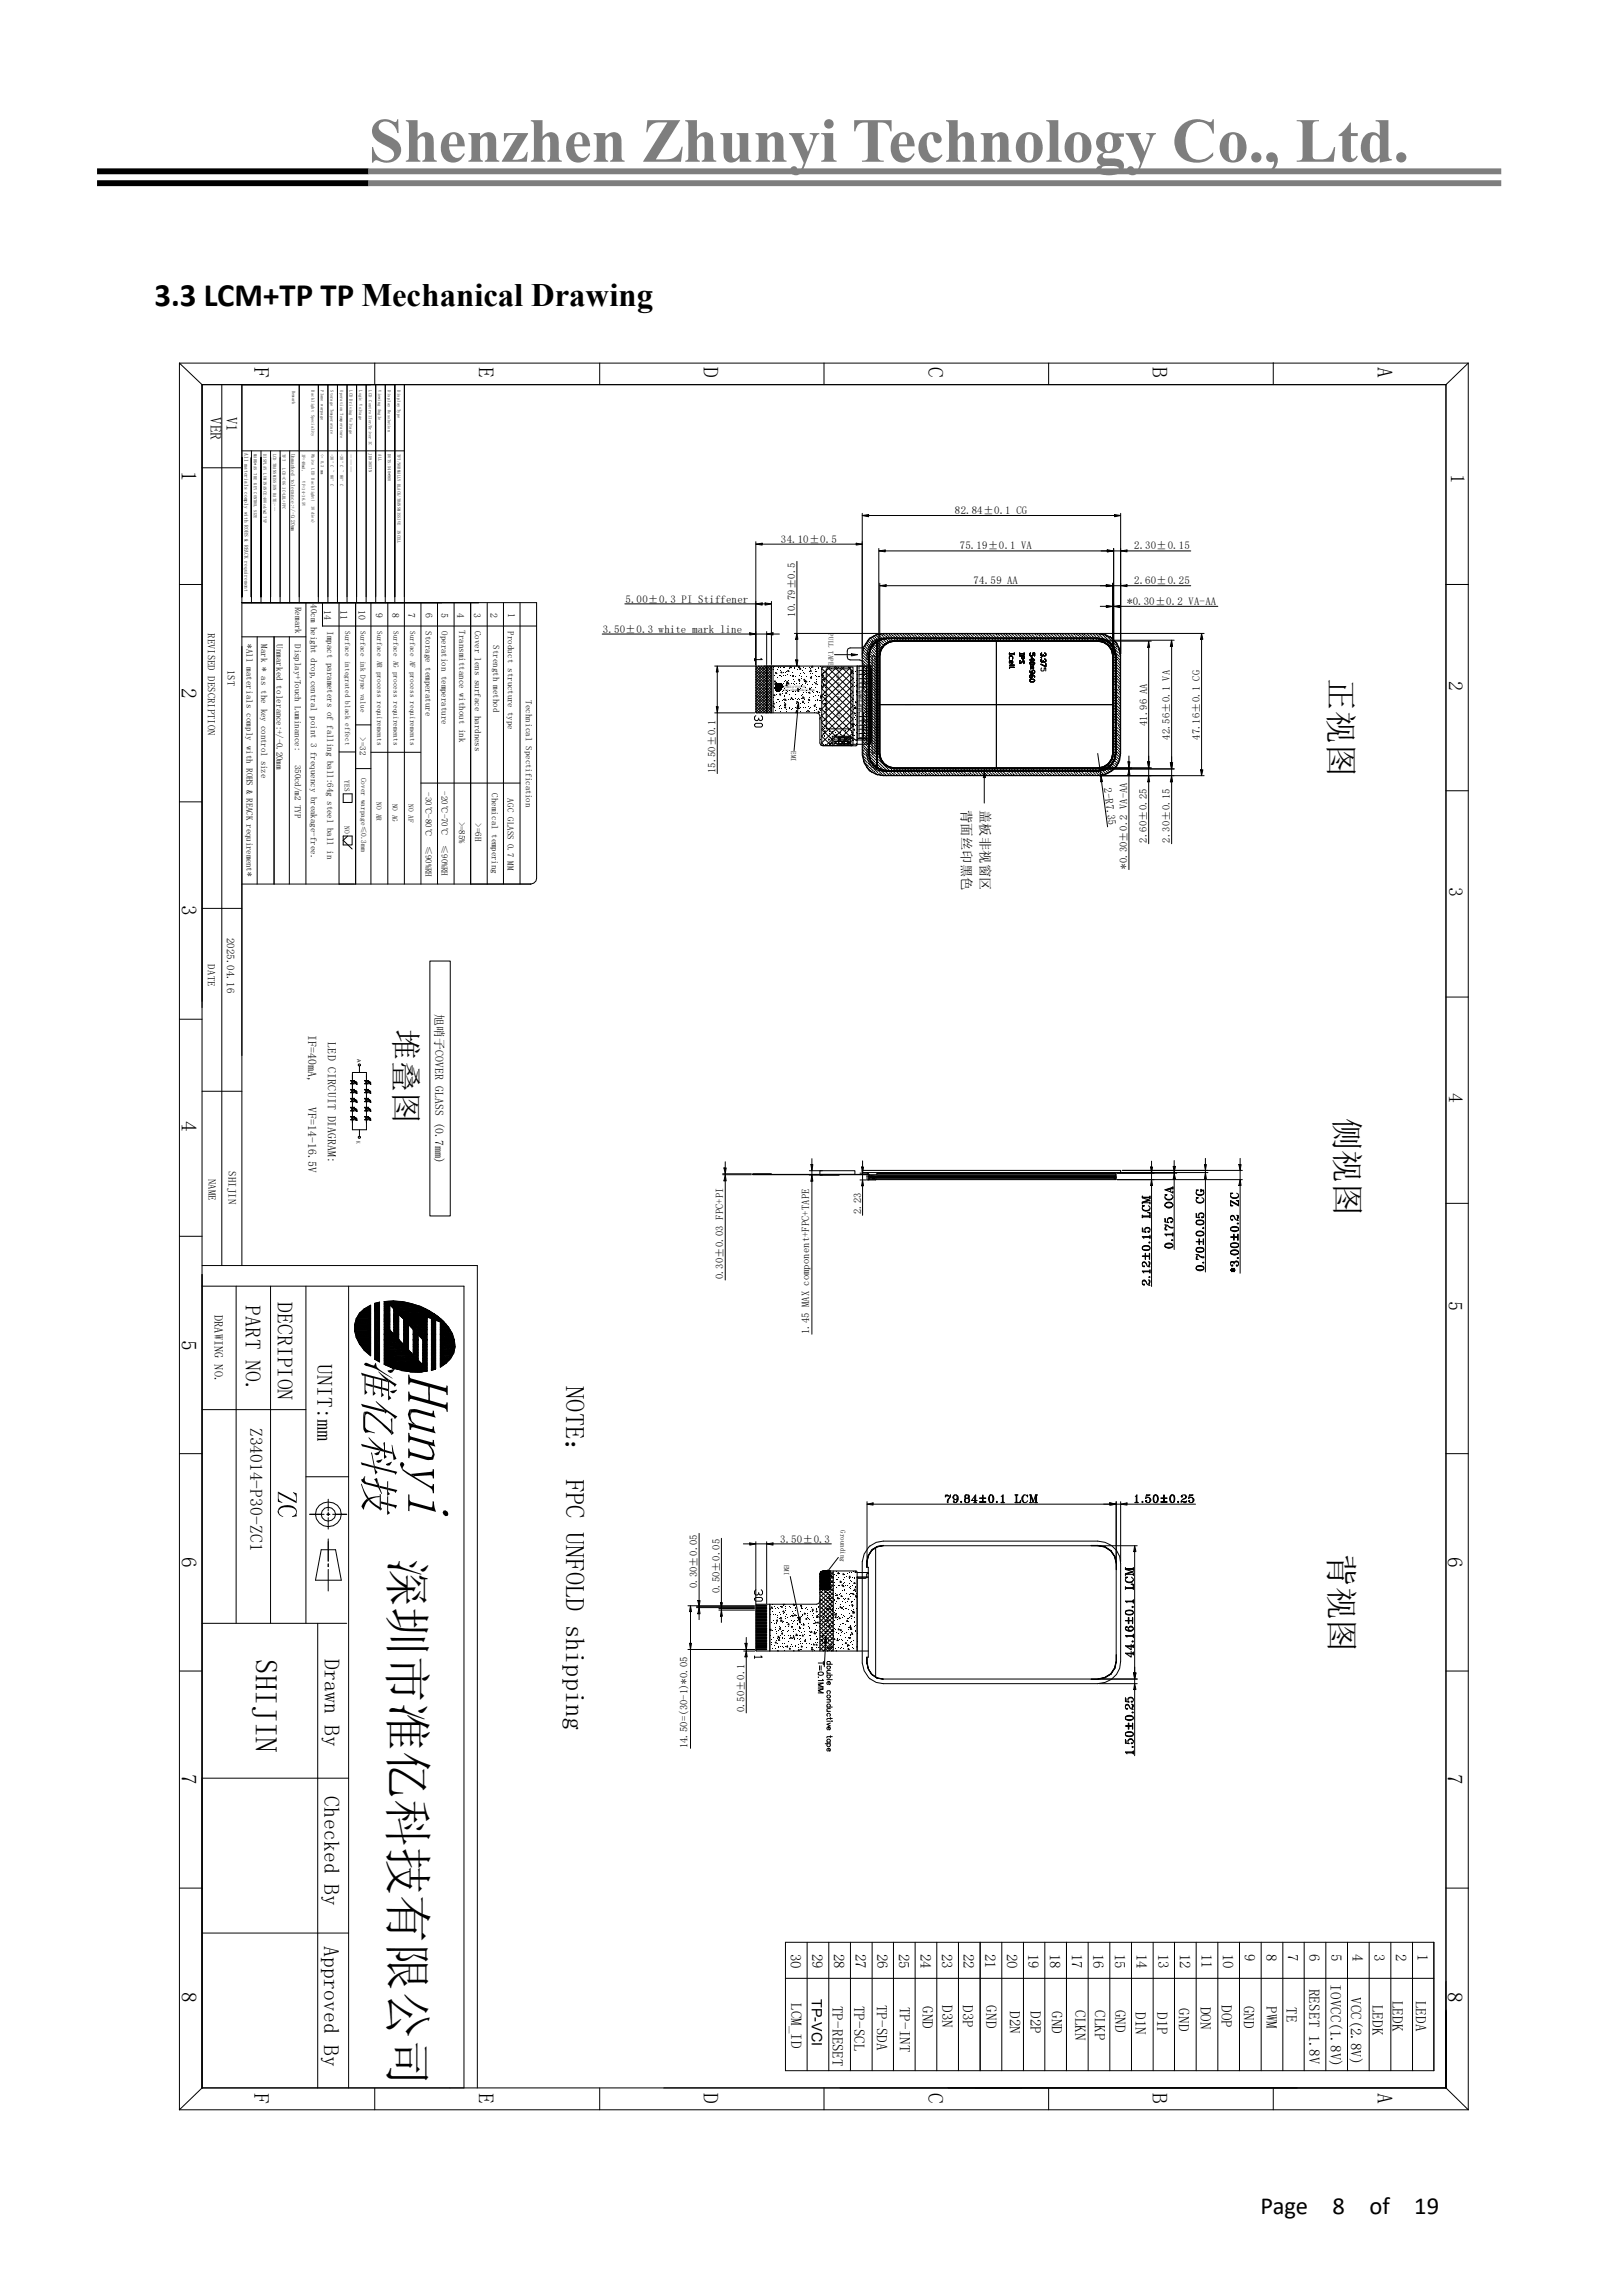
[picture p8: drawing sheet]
<svg xmlns="http://www.w3.org/2000/svg" width="210mm" height="297mm" viewBox="0 0 210 297" stroke-linecap="round" stroke-linejoin="round" font-family="sans-serif">
<defs><g id="words">
<text font-size="8.1" fill="#7e7e7e" x="47.7" y="20.9">Shenzhen Zhunyi Technology Co., Ltd.</text>
<text font-size="6.2" x="50.6" y="201.8" transform="rotate(90 50.6 201.8)">深圳市准亿科技有限公司</text>
<g font-size="4.2">
<text x="20" y="39.6">3.3 LCM+TP TP Mechanical Drawing</text>
<text x="172.1" y="87.8" transform="rotate(90 172.1 87.8)">正视图</text>
<text x="172.8" y="144.7" transform="rotate(90 172.8 144.7)">侧视图</text>
<text x="172.1" y="201.1" transform="rotate(90 172.1 201.1)">背视图</text>
</g>
<g font-size="4">
<text x="51.1" y="133.2" transform="rotate(90 51.1 133.2)">堆叠图</text>
<text x="33.1" y="214.7" transform="rotate(90 33.1 214.7)">SHIJIN</text>
</g>
<text font-size="3.4" x="73.2" y="179.4" transform="rotate(90 73.2 179.4)">NOTE： FPC UNFOLD shipping</text>
<g font-size="3.2">
<text x="163.1" y="286.5">Page</text>
<text x="172.4" y="286.5">8</text>
<text x="177.2" y="286.5">of</text>
<text x="183" y="286.5">19</text>
</g>
<g font-size="2.8">
<text x="32.9" y="47.5" transform="rotate(90 32.9 47.5)">F</text>
<text x="62" y="47.5" transform="rotate(90 62 47.5)">E</text>
<text x="91" y="47.5" transform="rotate(90 91 47.5)">D</text>
<text x="120.1" y="47.5" transform="rotate(90 120.1 47.5)">C</text>
<text x="149.1" y="47.5" transform="rotate(90 149.1 47.5)">B</text>
<text x="178.2" y="47.5" transform="rotate(90 178.2 47.5)">A</text>
<text x="23.5" y="60.9" transform="rotate(90 23.5 60.9)">1</text>
<text x="23.5" y="89" transform="rotate(90 23.5 89)">2</text>
<text x="23.5" y="117.1" transform="rotate(90 23.5 117.1)">3</text>
<text x="23.5" y="145.1" transform="rotate(90 23.5 145.1)">4</text>
<text x="23.5" y="173.4" transform="rotate(90 23.5 173.4)">5</text>
<text x="31.8" y="168.9" transform="rotate(90 31.8 168.9)">PART NO.</text>
<text x="35.9" y="168.5" transform="rotate(90 35.9 168.5)">DECRIPION</text>
<text x="41" y="176.5" transform="rotate(90 41 176.5)">UNIT:mm</text>
<text x="23.5" y="201.5" transform="rotate(90 23.5 201.5)">6</text>
<text x="187.3" y="201.5" transform="rotate(90 187.3 201.5)">6</text>
<text x="42" y="214.7" transform="rotate(90 42 214.7)">Drawn By</text>
<text x="23.5" y="229.6" transform="rotate(90 23.5 229.6)">7</text>
<text x="41.9" y="232.5" transform="rotate(90 41.9 232.5)">Checked By</text>
<text x="187.3" y="229.6" transform="rotate(90 187.3 229.6)">7</text>
<text x="41.9" y="251.9" transform="rotate(90 41.9 251.9)">Approved By</text>
<text x="23.5" y="257.8" transform="rotate(90 23.5 257.8)">8</text>
<text x="187.3" y="257.8" transform="rotate(90 187.3 257.8)">8</text>
<text x="32.9" y="270.8" transform="rotate(90 32.9 270.8)">F</text>
<text x="62" y="270.8" transform="rotate(90 62 270.8)">E</text>
<text x="91" y="270.8" transform="rotate(90 91 270.8)">D</text>
<text x="120.1" y="270.8" transform="rotate(90 120.1 270.8)">C</text>
<text x="149.1" y="270.8" transform="rotate(90 149.1 270.8)">B</text>
<text x="178.2" y="270.8" transform="rotate(90 178.2 270.8)">A</text>
</g>
<g font-size="2.6">
<text x="187.7" y="61.4" transform="rotate(90 187.7 61.4)">1</text>
<text x="187.5" y="88.2" transform="rotate(90 187.5 88.2)">2</text>
<text x="187.5" y="114.7" transform="rotate(90 187.5 114.7)">3</text>
<text x="187.5" y="141.5" transform="rotate(90 187.5 141.5)">4</text>
<text x="187.4" y="168.4" transform="rotate(90 187.4 168.4)">5</text>
</g>
<text font-size="2.3" x="32.4" y="184.8" transform="rotate(90 32.4 184.8)">Z34014-P30-ZC1</text>
<g font-size="2">
<text x="27.3" y="54" transform="rotate(90 27.3 54)">VER</text>
<text x="29.3" y="53.9" transform="rotate(90 29.3 53.9)">V1</text>
</g>
<g font-size="1.9">
<text x="102.3" y="252.8" transform="rotate(90 102.3 252.8)">30</text>
<text x="105.1" y="252.8" transform="rotate(90 105.1 252.8)">29</text>
<text x="107.9" y="252.8" transform="rotate(90 107.9 252.8)">28</text>
<text x="110.7" y="252.8" transform="rotate(90 110.7 252.8)">27</text>
<text x="113.5" y="252.8" transform="rotate(90 113.5 252.8)">26</text>
<text x="116.3" y="252.8" transform="rotate(90 116.3 252.8)">25</text>
<text x="119.1" y="252.8" transform="rotate(90 119.1 252.8)">24</text>
<text x="121.9" y="252.8" transform="rotate(90 121.9 252.8)">23</text>
<text x="124.7" y="252.8" transform="rotate(90 124.7 252.8)">22</text>
<text x="127.5" y="252.8" transform="rotate(90 127.5 252.8)">21</text>
<text x="130.3" y="252.8" transform="rotate(90 130.3 252.8)">20</text>
<text x="133.1" y="252.8" transform="rotate(90 133.1 252.8)">19</text>
<text x="135.9" y="252.8" transform="rotate(90 135.9 252.8)">18</text>
<text x="138.7" y="252.8" transform="rotate(90 138.7 252.8)">17</text>
<text x="141.5" y="252.8" transform="rotate(90 141.5 252.8)">16</text>
<text x="144.3" y="252.8" transform="rotate(90 144.3 252.8)">15</text>
<text x="147.1" y="252.8" transform="rotate(90 147.1 252.8)">14</text>
<text x="149.9" y="252.8" transform="rotate(90 149.9 252.8)">13</text>
<text x="152.7" y="252.8" transform="rotate(90 152.7 252.8)">12</text>
<text x="155.5" y="252.8" transform="rotate(90 155.5 252.8)">11</text>
<text x="158.2" y="252.8" transform="rotate(90 158.2 252.8)">10</text>
<text x="161" y="252.8" transform="rotate(90 161 252.8)">9</text>
<text x="163.8" y="252.8" transform="rotate(90 163.8 252.8)">8</text>
<text x="166.7" y="252.8" transform="rotate(90 166.7 252.8)">7</text>
<text x="169.4" y="252.8" transform="rotate(90 169.4 252.8)">6</text>
<text x="169.4" y="257.4" transform="rotate(90 169.4 257.4)">RESET 1.8V</text>
<text x="172.2" y="256.8" transform="rotate(90 172.2 256.8)">IOVCC(1.8V)</text>
<text x="172.3" y="252.8" transform="rotate(90 172.3 252.8)">5</text>
<text x="175" y="252.8" transform="rotate(90 175 252.8)">4</text>
<text x="177.8" y="252.8" transform="rotate(90 177.8 252.8)">3</text>
<text x="180.6" y="252.8" transform="rotate(90 180.6 252.8)">2</text>
<text x="183.4" y="252.8" transform="rotate(90 183.4 252.8)">1</text>
<text x="102.4" y="259.2" transform="rotate(90 102.4 259.2)">LCM_ID</text>
<text x="105.1" y="258.7" transform="rotate(90 105.1 258.7)">TP-VCI</text>
<text x="107.7" y="259.6" transform="rotate(90 107.7 259.6)">TP-RESET</text>
<text x="110.5" y="259.6" transform="rotate(90 110.5 259.6)">TP-SCL</text>
<text x="113.5" y="259.4" transform="rotate(90 113.5 259.4)">TP-SDA</text>
<text x="116.4" y="259.7" transform="rotate(90 116.4 259.7)">TP-INT</text>
<text x="119.4" y="259.6" transform="rotate(90 119.4 259.6)">GND</text>
<text x="121.9" y="259.5" transform="rotate(90 121.9 259.5)">D3N</text>
<text x="124.6" y="259.5" transform="rotate(90 124.6 259.5)">D3P</text>
<text x="127.6" y="259.5" transform="rotate(90 127.6 259.5)">GND</text>
<text x="130.7" y="260.2" transform="rotate(90 130.7 260.2)">D2N</text>
<text x="133.3" y="260.2" transform="rotate(90 133.3 260.2)">D2P</text>
<text x="136.1" y="260.2" transform="rotate(90 136.1 260.2)">GND</text>
<text x="139.1" y="260.1" transform="rotate(90 139.1 260.1)">CLKN</text>
<text x="141.7" y="260.1" transform="rotate(90 141.7 260.1)">CLKP</text>
<text x="144.3" y="260.1" transform="rotate(90 144.3 260.1)">GND</text>
<text x="146.9" y="260.4" transform="rotate(90 146.9 260.4)">D1N</text>
<text x="149.7" y="260.4" transform="rotate(90 149.7 260.4)">D1P</text>
<text x="152.6" y="259.9" transform="rotate(90 152.6 259.9)">GND</text>
<text x="155.4" y="259.7" transform="rotate(90 155.4 259.7)">DON</text>
<text x="158.1" y="259.5" transform="rotate(90 158.1 259.5)">DOP</text>
<text x="161" y="259.6" transform="rotate(90 161 259.6)">GND</text>
<text x="163.9" y="259.6" transform="rotate(90 163.9 259.6)">PWM</text>
<text x="166.5" y="259.7" transform="rotate(90 166.5 259.7)">TE</text>
<text x="174.8" y="258.5" transform="rotate(90 174.8 258.5)">VCC(2.8V)</text>
<text x="177.6" y="259.4" transform="rotate(90 177.6 259.4)">LEDK</text>
<text x="180.2" y="258.9" transform="rotate(90 180.2 258.9)">LEDK</text>
<text x="183.2" y="258.9" transform="rotate(90 183.2 258.9)">LEDA</text>
</g>
<g font-size="1.7">
<text x="124.5" y="104.8" transform="rotate(90 124.5 104.8)">背面丝印黑色</text>
<text x="126.9" y="104.8" transform="rotate(90 126.9 104.8)">盖板非视窗区</text>
</g>
<text font-size="1.6" x="27.8" y="170.2" transform="rotate(90 27.8 170.2)">DRAWING NO.</text>
<g font-size="1.5">
<text x="56.3" y="131.2" transform="rotate(90 56.3 131.2)">旭哨子COVER GLASS (0.7mm)</text>
<text x="39.9" y="134" transform="rotate(90 39.9 134)">IF=40mA,</text>
<text x="42.4" y="134.9" transform="rotate(90 42.4 134.9)">LED CIRCUIT DIAGRAM:</text>
<text x="39.9" y="143.3" transform="rotate(90 39.9 143.3)">VF=14-16.5V</text>
</g>
<g font-size="1.4">
<text x="101.1" y="70.2">34.10±0.5</text>
<text x="123.6" y="66.6">82.84±0.1 CG</text>
<text x="124.2" y="71.1">75.19±0.1 VA</text>
<text x="146.7" y="71.1">2.30±0.15</text>
<text x="80.9" y="78">5.00±0.3 PI Stiffener</text>
<text x="126" y="75.6">74.59 AA</text>
<text x="146.7" y="75.6">2.60±0.25</text>
<text x="26.9" y="81.9" transform="rotate(90 26.9 81.9)">REVISED DESCRIPTION</text>
<text x="78" y="81.9">3.50±0.3 white mark line</text>
<text x="102.9" y="79.8" transform="rotate(-90 102.9 79.8)">10.79±0.5</text>
<text x="145.8" y="78.3">*0.30±0.2 VA-AA</text>
<text x="29.4" y="86.7" transform="rotate(90 29.4 86.7)">1ST</text>
<text x="148.4" y="94" transform="rotate(-90 148.4 94)">41.96 AA</text>
<text x="151.4" y="95.8" transform="rotate(-90 151.4 95.8)">42.56±0.1 VA</text>
<text x="155.3" y="95.8" transform="rotate(-90 155.3 95.8)">47.16±0.1 CG</text>
<text x="92.6" y="100.1" transform="rotate(-90 92.6 100.1)">15.50±0.1</text>
<text x="142.8" y="102" transform="rotate(83 142.8 102)">2-R7.35</text>
<text x="145.8" y="112.4" transform="rotate(-90 145.8 112.4)">*0.30±0.2 VA-AA</text>
<text x="148.4" y="109.1" transform="rotate(-90 148.4 109.1)">2.60±0.25</text>
<text x="151.4" y="109.1" transform="rotate(-90 151.4 109.1)">2.30±0.15</text>
<text x="26.9" y="124.8" transform="rotate(90 26.9 124.8)">DATE</text>
<text x="29.4" y="121.3" transform="rotate(90 29.4 121.3)">2025.04.16</text>
<text x="27" y="152.5" transform="rotate(90 27 152.5)">NAME</text>
<text x="29.6" y="151.5" transform="rotate(90 29.6 151.5)">SHIJIN</text>
<text x="111.4" y="157.2" transform="rotate(-90 111.4 157.2)">2.23</text>
<text x="93.6" y="165.6" transform="rotate(-90 93.6 165.6)">0.30±0.03 FPC+PI</text>
<text x="104.7" y="172.7" transform="rotate(-90 104.7 172.7)">1.45 MAX component+FPC+TAPE</text>
<text x="100.9" y="199.6">3.50±0.3</text>
<text x="90.2" y="205.5" transform="rotate(-90 90.2 205.5)">0.30±0.05</text>
<text x="93.1" y="206.2" transform="rotate(-90 93.1 206.2)">0.50±0.05</text>
<text x="96.3" y="221.6" transform="rotate(-90 96.3 221.6)">0.50±0.1</text>
<text x="89" y="226.3" transform="rotate(-90 89 226.3)">14.50=(30-1)*0.05</text>
</g>
<g font-size="1.3">
<text x="41.9" y="79" transform="rotate(90 41.9 79)">14</text>
<text x="44.1" y="79" transform="rotate(90 44.1 79)">11</text>
<text x="46.4" y="79" transform="rotate(90 46.4 79)">10</text>
<text x="48.6" y="79.3" transform="rotate(90 48.6 79.3)">9</text>
<text x="50.8" y="79.3" transform="rotate(90 50.8 79.3)">8</text>
<text x="52.8" y="79.3" transform="rotate(90 52.8 79.3)">7</text>
<text x="55" y="79.3" transform="rotate(90 55 79.3)">6</text>
<text x="57.1" y="79.3" transform="rotate(90 57.1 79.3)">5</text>
<text x="59.2" y="79.3" transform="rotate(90 59.2 79.3)">4</text>
<text x="61.3" y="79.3" transform="rotate(90 61.3 79.3)">3</text>
<text x="63.5" y="79.3" transform="rotate(90 63.5 79.3)">2</text>
<text x="65.8" y="79.3" transform="rotate(90 65.8 79.3)">1</text>
</g>
<g font-size="1.2">
<text x="31.9" y="83.3" transform="rotate(90 31.9 83.3)">*All materials comply with ROHS &amp; REACK requirement*</text>
<text x="33.8" y="83.3" transform="rotate(90 33.8 83.3)">Mark * as the key control size</text>
<text x="35.8" y="83.3" transform="rotate(90 35.8 83.3)">Unmarked tolerance:+/-0.20mm</text>
<text x="38.1" y="83.3" transform="rotate(90 38.1 83.3)">Display+Touch Luminance:</text>
<text x="38.2" y="78.5" transform="rotate(90 38.2 78.5)">Remark</text>
<text x="40.2" y="78.2" transform="rotate(90 40.2 78.2)">40cm height drop,central point 3 frequency breakage-free.</text>
<text x="42.3" y="81.7" transform="rotate(90 42.3 81.7)">Impact parameters of falling ball:64g steel ball in</text>
<text x="55" y="81.7" transform="rotate(90 55 81.7)">Storage temperature</text>
<text x="57.1" y="81.7" transform="rotate(90 57.1 81.7)">Operation temperature</text>
<text x="59.4" y="81.6" transform="rotate(90 59.4 81.6)">Transmittance without ink</text>
<text x="61.4" y="81.6" transform="rotate(90 61.4 81.6)">Cover lens surface hardness</text>
<text x="63.8" y="83.5" transform="rotate(90 63.8 83.5)">Strength method</text>
<text x="65.7" y="81.7" transform="rotate(90 65.7 81.7)">Product structure type</text>
<text x="46.6" y="95.4" transform="rotate(90 46.6 95.4)">&gt;=32</text>
<text x="68" y="90.6" transform="rotate(90 68 90.6)">Technical Spectification</text>
<text x="38.1" y="98.9" transform="rotate(90 38.1 98.9)">350cd/m2 TYP</text>
<text x="55" y="102.5" transform="rotate(90 55 102.5)">-30℃-80℃</text>
<text x="57.1" y="102.4" transform="rotate(90 57.1 102.4)">-20℃-70℃</text>
<text x="59.4" y="106.3" transform="rotate(90 59.4 106.3)">&gt;=85%</text>
<text x="61.5" y="106.5" transform="rotate(90 61.5 106.5)">&gt;=6H</text>
<text x="63.6" y="102.6" transform="rotate(90 63.6 102.6)">Chemical tempering</text>
<text x="65.7" y="103.3" transform="rotate(90 65.7 103.3)">AGC GLASS 0.7 MM</text>
<text x="55" y="109.5" transform="rotate(90 55 109.5)">≤90%RH</text>
<text x="57.1" y="109.3" transform="rotate(90 57.1 109.3)">≤90%RH</text>
</g>
<g font-size=".9">
<text x="44.7" y="81.7" transform="rotate(90 44.7 81.7)">Surface integrated black effect</text>
<text x="46.6" y="81.7" transform="rotate(90 46.6 81.7)">Surface ink Dyne value</text>
<text x="48.8" y="81.7" transform="rotate(90 48.8 81.7)">Surface AR process requirements</text>
<text x="50.9" y="81.7" transform="rotate(90 50.9 81.7)">Surface AG process requirements</text>
<text x="53.1" y="81.7" transform="rotate(90 53.1 81.7)">Surface AF process requirements</text>
<text x="107.2" y="82" transform="rotate(90 107.2 82)">PULL TAPE</text>
<text x="44.6" y="101" transform="rotate(90 44.6 101)">YES</text>
<text x="46.7" y="100.6" transform="rotate(90 46.7 100.6)">Cover warpage≤0.3mm</text>
<text x="102.4" y="97.2" transform="rotate(90 102.4 97.2)">EMI</text>
<text x="44.6" y="106.9" transform="rotate(90 44.6 106.9)">NO</text>
<text x="48.7" y="103.9" transform="rotate(90 48.7 103.9)">NO AR</text>
<text x="50.8" y="104" transform="rotate(90 50.8 104)">NO AG</text>
<text x="52.9" y="104.1" transform="rotate(90 52.9 104.1)">NO AF</text>
<text x="101.5" y="202.5" transform="rotate(90 101.5 202.5)">EMI</text>
<text x="108.8" y="198" transform="rotate(90 108.8 198)">Grounding</text>
</g>
<g font-size=".7">
<text x="31.6" y="58.7" transform="rotate(90 31.6 58.7)">All materials comply with ROHS &amp; REACK requirement</text>
<text x="37.7" y="58.7" transform="rotate(90 37.7 58.7)">Unmarked tolerance:+/-0.20mm</text>
<text x="46.2" y="137" transform="rotate(90 46.2 137)">A</text>
<text x="46.1" y="147.7" transform="rotate(90 46.1 147.7)">K</text>
</g>
<g font-size=".6">
<text x="37.8" y="50.5" transform="rotate(90 37.8 50.5)">Remark</text>
<text x="40.3" y="50.5" transform="rotate(90 40.3 50.5)">Backlight Speciality</text>
<text x="41.5" y="50.5" transform="rotate(90 41.5 50.5)">Plane warpage</text>
<text x="42.8" y="50.5" transform="rotate(90 42.8 50.5)">Storage Temperature</text>
<text x="44" y="50.5" transform="rotate(90 44 50.5)">Operation Temperature</text>
<text x="45.2" y="50.5" transform="rotate(90 45.2 50.5)">LCD Driving Voltage</text>
<text x="46.5" y="50.5" transform="rotate(90 46.5 50.5)">Logic Voltage</text>
<text x="47.7" y="50.5" transform="rotate(90 47.7 50.5)">LCD Controller/Driver IC</text>
<text x="48.9" y="50.5" transform="rotate(90 48.9 50.5)">Viewing Angle</text>
<text x="50.2" y="50.5" transform="rotate(90 50.2 50.5)">Display Resolution</text>
<text x="51.4" y="50.5" transform="rotate(90 51.4 50.5)">Display Type</text>
<text x="32.9" y="58.7" transform="rotate(90 32.9 58.7)">MARK*AS THE KEY CONTROL SIZE</text>
<text x="34.1" y="58.7" transform="rotate(90 34.1 58.7)">DISPLAY LUMINANCE:400cd/m2 TYP</text>
<text x="35.3" y="58.7" transform="rotate(90 35.3 58.7)">LCD TRANSMISSION RATE:---</text>
<text x="36.6" y="58.7" transform="rotate(90 36.6 58.7)">TFT</text>
<text x="39.1" y="58.7" transform="rotate(90 39.1 58.7)">IF=40mA,</text>
<text x="40.3" y="58.7" transform="rotate(90 40.3 58.7)">White LED Backlight(</text>
<text x="41.5" y="58.7" transform="rotate(90 41.5 58.7)">&lt;= 0.3 mm</text>
<text x="42.8" y="58.7" transform="rotate(90 42.8 58.7)">-30°C ~ 80°C</text>
<text x="44" y="58.7" transform="rotate(90 44 58.7)">-30°C ~ 80°C</text>
<text x="47.7" y="58.7" transform="rotate(90 47.7 58.7)">JD9365TN</text>
<text x="49" y="58.8" transform="rotate(90 49 58.8)">ALL</text>
<text x="50.2" y="58.7" transform="rotate(90 50.2 58.7)">DOTS:540*960</text>
<text x="51.4" y="58.7" transform="rotate(90 51.4 58.7)">TFT/NORMALLY BLACK/TRANSMISSIVE</text>
<text x="36.6" y="60.6" transform="rotate(90 36.6 60.6)">LCD+COG IC+LBL+FPC</text>
<text x="39.1" y="62.3" transform="rotate(90 39.1 62.3)">VF=14-16.5V</text>
<text x="40.3" y="65.4" transform="rotate(90 40.3 65.4)">10 dies)</text>
<text x="51.4" y="68.6" transform="rotate(90 51.4 68.6)">INCELL</text>
<text x="108.3" y="86.7" transform="rotate(90 108.3 86.7)">component area 1.3MAX</text>
</g>
<text font-size=".5" x="111.3" y="89.3" transform="rotate(90 111.3 89.3)">Single area</text>
<g font-size=".4">
<text x="101.3" y="89.4">www.zhunyikeji.com</text>
<text x="101.3" y="89">Z34014-P30 V1</text>
</g>
<text font-size=".3" x="110.1" y="95.7" transform="rotate(90 110.1 95.7)">A K</text>
</g></defs>
<path d="M12.6 22.2h35.1M12.6 23.7h35.1" fill="none" stroke="#000" stroke-width=".76" stroke-linecap="butt"/>
<path d="M47.7 22.2h146.6M47.7 23.7h146.6" fill="none" stroke="#7e7e7e" stroke-width=".76" stroke-linecap="butt"/>
<g fill="none" stroke="#000" stroke-width=".13">
<path d="M23.2 47v226M23.2 47h166.8M23.2 47l2.9 2.8M26.1 49.8v220.4M26.1 49.8h161M28.7 49.8v114M31.3 49.8v114M31.3 58.3h21M32.5 58.3v19.7M33.8 58.3v19.7M35 58.3v19.7M36.2 58.3v19.7"/>
<path d="M37.5 58.3v19.7M38.7 49.8v28.2M41.2 49.8v28.2M42.4 49.8v28.2M43.7 49.8v28.2M44.9 49.8v28.2M46.1 49.8v28.2M47.4 49.8v28.2M48.5 47v2.8M48.6 49.8v28.2M49.9 49.8v28.2M51.1 49.8v28.2"/>
<path d="M52.3 49.8v64.6M77.6 47v2.8M106.6 47v2.8M135.7 47v2.8M164.8 47v2.8M187.1 49.8v220.4M190 47v226M190 47l-2.9 2.8M23.2 75.6h2.9M26.1 60.5h5.2M31.3 78h38.1v35.7v.3l-.3 .3-.4 .1h-37.4M39.6 78v36.4"/>
<path d="M41.7 78v3h27.7M43.9 78v36.4M46 78v36.4M48 78v36.4M50.2 78v36.4M54.5 78v36.4M56.6 78v36.4M58.8 78v36.4M60.9 78v36.4M63 78v36.4M65.1 78v36.4M67.3 78v36.4"/>
<path d="M80.9 78.2h16.9M97.8 78.2l.8-.2v.3zM97.8 70.4l.8-.1v.2zM97.8 70.1v16M98.6 78.2h.4M98.6 70.4h12.2M99 78l.8 .2-.8 .1zM99.8 77.8v8.2M103.1 72.7v9.3M110.8 70.3l.8 .1-.8 .1zM111.6 66.4v31.3a2.7 2.7 0 0 0 2.7 2.7h27.7a2.91 2.91 0 0 0 3-2.9v-12.7a2.87 2.87 0 0 0-3-2.8h-27.7a2.68 2.68 0 0 0-2.7 2.6M111.6 66.7l.8-.1v.3z"/>
<path d="M112.4 66.7h31.8M113.7 71.3l.8-.1v.2zM113.7 71v13.6M113.8 75.8l.9-.1v.2zM113.8 75.5v9.1M114.5 71.3h28.8M114.7 75.8h28.5M142.4 78.5h.8M143.2 75.7l.8 .1-.8 .1zM143.2 78.3l.8 .2-.8 .1zM143.3 71.2l.8 .1-.8 .1zM144 75.5v9.1"/>
<path d="M144 75.8h1M144 78.5h.1M144.1 78.5l.8-.2v.3zM144.1 71v13.6M144.1 71.3h.9M144.2 66.6l.8 .1-.8 .2zM144.9 78.5h12.7M145 71.3l.8-.1v.2zM145 75.8l.8-.1v.2zM145 66.4v18.2M145.8 71.3h8.3M145.8 75.8h8.3"/>
<path d="M187.1 75.6h2.9M31.3 82.4h8.3M33.3 82.4v32M35.5 82.4v32M37.4 82.4v32M43.9 97.3h2.1M46 99.5h2M46 93.8h2M48 97.4h6.4M77.9 82.1h19.1M92.5 86.2h5.2M92.5 92.3h5.2"/>
<path d="M92.7 91.5h.2l-.1 .8zM92.8 86.2l.1 .8h-.2zM92.8 87v4.5M92.8 92.3v7.8M97 81.9l.8 .2-.8 .1zM97.6 93.8l.2-.2h.7l.2 .2v.1l-.2 .2h-.7l-.2-.2zM97.6 85.2v.3M97.8 92.6l-.2 .2v.3l.2 .2h.2l.2-.2M97.8 86.9l2 2M97.8 88l2 1.9M97.8 89l2 1.9M97.8 90l2 2"/>
<path d="M97.8 91.1l1.2 1.2M97.8 92.1l.2 .2M97.8 82.1h1.4M97.9 86.2l-.1 .1v5.9l.1 .1h7.8l.3 .1 .1 .2v3.6l.1 .2 .3 .1h4.4v-10.3M97.9 86.2h14.8v10h-.5l-.1-.2v-9.8M97.9 86.2h-.1l2 2M98.1 86.2l1.7 1.6M98.2 86.2l-.4 .4 2 2M98.5 85.2l.1 .2h-1M98.5 86.2l1.3 1.3M98.5 92.6l.2 .2v.3l-.2 .2h-.2l-.1-.2v-.2M98.6 86.2l-.8 .8"/>
<path d="M98.8 86.2l1 1M99 86.2l-1.2 1.1 2 1.9M99.2 86.2v6.1zM99.2 82.1l.8-.2v.3zM99.2 81.7v4.3M99.3 86.2l-1.5 1.4 2 2M99.5 86.2l.3 .3M99.7 86.2l-1.9 1.8M99.8 86.8l-.6-.6v6.1M99.8 86.4l-2 1.9 2 2M99.8 86.7l-2 2 2 1.9M99.8 87.4l-2 1.9 2 2"/>
<path d="M99.8 87.8l-2 1.9 2 2M99.8 88.4l-2 2 1.9 1.9M99.8 88.8l-2 1.9 1.6 1.6M99.8 89.5l-2 1.9 .9 .9M99.8 89.8l-2 2 .5 .5M99.8 87.1l-2 1.9M99.8 88.1l-2 2M99.8 89.1l-2 2M99.8 90.2l-2 1.9M99.8 90.5l-1.8 1.8M99.8 90.9l-1.4 1.4M99.8 91.2l-1.1 1.1"/>
<path d="M99.8 91.5l-.7 .8M99.8 91.9l-.4 .4M99.8 86.2v6.1M100 86.6h.1M100 82.1h.9M100 86.2v6.1M100 91.3l.1 .1-.1 .1M100.1 91l.1 .1h-.1zM100.1 89.9l.2 .1h-.2zM100.3 88.5l.1 .1h-.1zM100.3 88.1l.1 .2-.2-.1zM100.3 89h.1"/>
<path d="M100.3 89.1h.1M100.4 89h.4zM100.4 89.1h.6zM100.4 89.2h.6zM100.4 88.8h.1M100.4 89.1h.7zM100.4 89.1h.2zM100.4 89.1l.6 .1zM100.4 89.1h.1M100.4 89h.1M100.4 89.1l.4-.4zM100.4 88.9h.1"/>
<path d="M100.4 89.2h.1M100.4 89v.1zM100.4 89.1v-.1zM100.4 88.9h.5zM100.4 88.9l.2-.2zM100.4 89l.3-.3zM100.4 88.8v.3zM100.4 89.3h.1zM100.4 89.3h.1M100.4 88.7h.1M100.4 89.3h.5zM100.4 88.8v.1z"/>
<path d="M100.4 87l.1 .2h-.1zM100.4 88.8l.1 .1zM100.4 88.7l.2 .1zM100.4 88.8h.6v.1h-.6zM100.4 88.9l.2-.1zM100.4 88.8h.2zM100.4 88.7v.3zM100.4 88.7h.3zM100.5 88.7h.1M100.4 88.7v.2zM100.4 88.7h.1zM100.4 88.7h.7z"/>
<path d="M100.5 89.3h.1M100.4 89h.3zM100.4 88.7v.1zM100.4 89.3l.2 .1zM100.5 88.8h.1zM100.5 89.3h.4zM100.5 88.9l.1-.1zM100.5 88.9h.1M100.5 88.8h.1M100.5 88.6h.1M100.5 89.4h.1M100.5 89h.3z"/>
<path d="M100.5 89l.1-.1zM100.5 88.6l.6 .1zM100.5 89.3h.3zM100.5 88.7h.6zM100.6 88.6h.1M100.6 89.4h.1M100.6 88.7h.1M100.6 88.7l.1 .1zM100.6 88.6h.5zM100.6 88.6l.5 .1zM100.6 88.8v-.1zM100.6 88.8h.1"/>
<path d="M100.6 89.3h.1zM100.6 88.9h.3zM100.6 88.6l-.1 .1zM100.6 88.5h.1M100.6 88.6l.2-.1zM100.6 88.6l.3-.1zM100.6 88.8l.3 .1zM100.6 88.6h.4zM100.6 89.1h.1M100.6 89.3h.1M100.7 89.4h.1M100.7 89.3h.1"/>
<path d="M100.7 88.6h.1M100.7 88.9h.1M100.7 88.8h.1M100.6 88.9h.1M100.7 88.5h.1M100.6 88.8v.1zM100.7 89.1h.1M100.6 89.1l.1-.1zM100.6 89.3h.3zM100.6 89.4l.3-.1zM100.7 88.5l.3 .1zM100.7 88.7h.1"/>
<path d="M100.7 89.1h.1zM100.7 88.5h.3zM100.7 88.8h.3zM100.8 89h.1M100.7 89h.1M100.8 89.1h.1M100.7 89.1l.4-.3zM100.8 89.3h.1M100.7 88.5h.2zM100.8 88.5h.1M100.8 89.4h.1M100.7 89l.3-.1z"/>
<path d="M100.8 89.1h.2zM100.8 88.5h.1zM100.8 88.7h.1M100.8 89.3h.1zM100.8 88.7h.3zM100.8 89l.1-.1zM100.8 89.1h.1zM100.9 89h.1M100.8 89l.3-.2zM100.9 89.3h.1M100.9 88.5h.1M100.8 88.9h.1"/>
<path d="M100.9 89v.1zM100.9 89.1h.1M100.9 88.9h.1M100.9 88.5h.1zM100.9 89h.1zM100.9 88.8v.2zM100.9 88.8h.1M101 89.1h.1M101 89h.1M101 88.9h.1M101 88.8h.1M101 89.3h.1"/>
<path d="M101 89.2h.1M100.9 89.2h.1M100.9 88.8v.1zM100.9 88.8l.1 .1zM100.9 89l.1 .1zM100.9 89.1h.2zM100.9 89.1l.2-.1zM100.9 89.8l.1 .1h-.1zM101 88.5h.1M101 88.6h.1M101 88.9l-.1 .2zM101 88.6h.1z"/>
<path d="M101 88.9l.1-.1zM101.1 88.8h.1M101.1 88.6h.1M101.1 89.1h.1M101.1 88.5h.1M101.1 88.7v.1zM101.1 88.9h.1M101.1 88.7h.1M101.1 89h.1M101.1 88.9v.2zM101.1 88.8l-.1 .2zM101.1 88.7v.2z"/>
<path d="M101.1 88.7l-.3 .4zM101.1 88.7l-.1 .4zM101.1 89v.1zM101.1 87l.1 .1-.1-.1zM101.6 90.5l.1 .1h-.1zM101.6 91.1h.1l-.1 .1zM101.6 91.5l.1 .1h-.1zM101.7 89.6l.1 .1h-.1zM101.8 88.6v.1h-.1zM101.8 88.2l.2 .1h-.2zM101.9 88.4l.2 .1h-.2zM102 86.8l.1 .1h-.1z"/>
<path d="M102.3 86.2l.1 .2h-.2zM102.4 90.3l.1 .1h-.1zM102.6 87.4l.1 .2-.2-.1zM102.8 82h11.3M103 85.4h.2l-.1 .8zM103 92.3v-.1v.1M103.1 91.9l.1 .2h-.2zM103.1 82l.1 .7h-.2zM103.1 82.7v2.7M103.1 90.8l.1 .1h-.1zM103.2 89.3l.2 .1-.2 .1zM103.2 89.1l.1 .1h-.1z"/>
<path d="M103.2 91.7l-.5 5.5M103.3 90.9l.1 .8h-.3zM103.4 87.9l.1 .1h-.1zM103.4 86.2l.1 .2-.1-.1zM103.5 86.6v-.1l.1 .1h-.1M103.9 90.2l.2 .1-.2 .1zM103.9 90.7l.1 .2h-.1zM104.1 87.9v.1h-.1zM104.2 88.1l.2 .1-.2 .1zM104.5 92v-.1l.1 .1-.1 .1M104.6 90.5l.2 .1h-.2zM104.7 89.6l.1 .1h-.1z"/>
<path d="M104.8 89.1h.1l-.1 .1zM104.9 86.7l.1 .2-.2-.1zM104.9 87.6l.1 .2h-.1zM105.1 86.2l.1 .1-.2 .1zM105.3 91.3h.1l.1 .1zM105.5 88.5l.1-.1v.1zM105.9 92.1l.2 .1h-.2zM106.1 91.7h.1l-.2 .1zM106.1 92.9v.2M106.2 90.1h.1v.1zM106.2 90.2l.1 .1h-.1zM106.3 86.3h4.1v10.2h-4.1z"/>
<path d="M106.3 87.4l4.1 3.9M106.3 88.8l.2 .1h-.2zM106.3 89.1l4.1 4M106.3 90.9l4.1 3.9M106.3 92.7l4 3.8M106.3 96.2l.4 .3M106.3 86.5l4.1 3.9M106.3 88.3l4.1 3.9M106.3 91.8l4.1 3.9M106.3 93.5l3.1 3M106.3 94.4l2.2 2.1M106.3 95.3l1.3 1.2"/>
<path d="M106.4 90.1h-.2l.1-.2 4.1 4M106.4 87.2l.1 .2-.2-.1zM106.5 87.4l.1 .1h-.1zM106.5 86.3l-.2 .2M106.6 87.8l.1 .2h-.2zM106.7 94.6l.1 .1h-.1zM106.9 86.6h3.2v7.7h-3.2zM106.9 91.7l-.1 .1 .1 .1M107 86.3l3.4 3.2M107.2 95.6l.2 .1-.2 .1zM107.4 86.3l-1.1 1.1M107.4 96.2v.2h-.1z"/>
<path d="M107.7 96.5v-1.2h2.3v1.2M107.7 96.2l-.1-.2-.1 .2h.2M107.9 95.5h2v.3h-2zM107.9 96h2v.2h-2zM107.9 86.3l2.5 2.4M108 84.7h2.2M108.2 95l.1 .2h-.2zM108.3 86.3l-2 1.9M108.5 95.5h1.4v.3h-1.4M108.5 96h1.4v.2h-1.4M108.6 95.6h.2l-.1 .1zM108.7 86.6h.1"/>
<path d="M108.8 86.3l1.6 1.5M108.9 96h.2v.1l-.1 .1zM109.2 95.4l.1 .2-.1 .2 .1 .3-.1 .2M109.2 86.3l-2.9 2.8M109.5 95.6h.1l-.1 .1zM109.6 96l.2 .1-.1 .1zM109.8 86.3l.6 .6M110.1 89.9v.1M110.1 86.3l-3.8 3.7M110.1 87.1l.1-.1 .1 .1zM110.2 84.6l.8 .1-.8 .2zM110.3 93.7l.1 .1h-.2z"/>
<path d="M110.3 95.1l.1 .1h-.1zM110.4 87l-4.1 3.9M110.4 87.8l-4.1 3.9M110.4 88.7l-4.1 3.9M110.4 89.6l-4.1 3.9M110.4 90.5l-4.1 3.9M110.4 91.3l-4.1 3.9M110.4 92.2l-4.1 3.9M110.4 93.1l-3.5 3.4M110.4 94l-2.6 2.5M110.4 94.8l-1.7 1.7M110.4 95.7l-.8 .8"/>
<path d="M110.5 93.7l.1 .1h-.2zM110.5 94.4l.1 .1zM110.6 92.3h.1l-.1 .1zM110.6 91.5l.1 .2h-.2zM110.7 90.8l.1 .1h-.1zM110.7 91.5v.2l-.1-.1zM110.8 88.7h.1v.1zM110.9 95.8l.2-.2h.8l.2 .2M110.9 95.5h.1M110.9 86.8h.1M110.9 87.3h.1M110.9 87.8h.1"/>
<path d="M110.9 88.4h.1M110.9 88.9h.1M110.9 90h.1M110.9 90.6h.1M110.9 91.1h.1M110.9 91.7h.1M110.9 92.2h.1M110.9 92.7h.1M110.9 93.3h.1M110.9 93.8h.1M110.9 94.4h.1M110.9 94.9h.1"/>
<path d="M110.9 89.4v.2M111 89.5l-.2-.1v.1h.1M111.2 86.2v.4M111.2 89.5v.4M111.2 90v.4M111.2 90.6v.4M111.2 91.1v.4M111.2 91.7v.4M111.2 92.2v.4M111.6 85l.1 .2M111.6 85.4l.2 .2M111.6 85.8l.3 .3"/>
<path d="M111.6 86.8l.1 .2M111.6 87.2l.3 .2M111.6 87.5l.4 .4M111.6 88.2v.1M111.6 88.6l.1 .1M111.6 89.3l.4 .4M111.6 90l.1 .1M111.6 90.3l.2 .2M111.6 90.7l.3 .3M111.6 91.7l.1 .2M111.6 92.1l.3 .2M111.6 92.4l.4 .4"/>
<path d="M111.6 93.1v.1M111.6 93.5l.1 .2M111.6 94.2l.4 .4M111.6 94.9l.1 .1M111.6 95.2l.2 .2M111.6 95.6l.3 .3M111.6 96.6l.1 .2M111.6 97l.3 .2M111.6 97.4l.4 .3M111.6 95.5h-.4v.1M111.6 86.8h-.4v.4M111.6 87.3h-.4v.4"/>
<path d="M111.6 87.8h-.4v.4M111.6 88.4h-.4v.4M111.6 92.7h-.4v.4M111.6 93.3h-.4v.4M111.6 94.4h-.4v.4M111.6 94.9h-.4v.4M111.6 84.4l.4 .4M111.6 86.2l.5 .4M111.6 91.1l.5 .4M111.6 96l.5 .4M111.7 84.1l.2 .2M111.7 88l.4 .4"/>
<path d="M111.7 92.9l.4 .4M111.7 97.8l.4 .4M111.7 84.8l.4 .5M111.7 89.7l.4 .5M111.7 94.6l.4 .5M111.7 83.8h.1M111.7 86.2v.4M111.7 92.3v.3M111.7 86.6l.5 .5M111.7 91.5l.5 .5M111.7 96.5l.5 .4M111.8 88.4l.4 .5"/>
<path d="M111.8 93.3l.4 .5M111.8 98.3l.4 .4M111.9 83.6l.3 .4M111.9 85.3l.4 .5M111.9 90.2l.4 .5M111.9 95.2l.4 .4M111.9 87.1l.5 .5M111.9 89.2l-.3-.3h-.4v.4M111.9 92l.5 .5M111.9 94.1l-.3-.3h-.4v.4M111.9 97l.5 .4M111.9 89.5h.2"/>
<path d="M111.9 90h.2M111.9 90.6h.2M111.9 91.1h.2M111.9 91.7h.2M111.9 92.2h.2M111.9 84l.5 .4M111.9 88.9l.5 .4M111.9 93.8l.5 .4M111.9 98.8l.5 .4M112 83.3l.1 .2M112 85.8l.4 .4M112 90.7l.4 .4"/>
<path d="M112 95.6l.4 .5M112 87.6l.5 .4M112 92.5l.5 .4M112 97.4l.5 .5M112.1 84.5l.4 .4M112.1 89.4l.4 .4M112.1 94.3l.4 .5M112.1 99.3l.5 .4 .8 .5 .9 .1h27.7a2.91 2.91 0 0 0 3-2.8v-12.7a2.89 2.89 0 0 0-3-2.8h-27.7a2.48 2.48 0 0 0-2.4 1.6l-.4 .2h-1.5l-.3 .2-.1 1 .1 .3 .3 .1h1.2l.3 .1 .2 .3v11.9l.2 1 .5 .9M112.1 86.3l.5 .4M112.1 91.2l.5 .4M112.1 96.1l.5 .5M112.1 83.2l.5 .4"/>
<path d="M112.1 86.8h-.4v.4M112.1 87.3h-.4v.4M112.1 87.8h-.4v.4M112.1 88.4h-.4v.4M112.1 88.9h-.4v.3M112.1 92.7h-.4v.4M112.1 93.3h-.4v.4M112.1 93.8h-.4v.4M112.1 94.4h-.4v.4M112.1 94.9h-.4v.4M112.1 95.5h-.4v.1M112.1 88.1l.5 .4"/>
<path d="M112.1 93l.5 .5M112.1 97.9l.5 .5M112.2 85l.4 .4M112.2 89.9l.4 .4M112.2 94.8l.4 .4M112.2 82.9l.3 .2M112.2 86.8l.5 .4M112.2 91.7l.5 .4M112.2 96.6l.5 .4M112.3 83.6l.5 .5M112.3 88.6l.5 .4M112.3 93.5l.5 .4"/>
<path d="M112.3 98.4l.5 .4M112.4 95.8h-1.7l-.6-.4h-1.6v.9h3.9M112.4 85.4l.4 .5M112.4 90.4l.4 .4M112.4 95.3l.4 .4M112.4 87.2l.4 .5M112.4 92.2l.4 .4M112.4 97.1l.4 .4M112.4 84.1l.5 .5M112.4 89.1l.5 .4M112.4 94l.5 .4M112.4 98.9l.5 .4"/>
<path d="M112.5 85.9l.4 .5M112.5 90.9l.4 .4M112.5 95.8l.4 .4M112.5 86.5l.2 .1zM112.5 86.6h.2zM112.5 86.6l.2 .1zM112.5 86.7h.2zM112.5 86.7l.2 .1zM112.5 86.8h.2zM112.5 86.8l.2 .1zM112.5 86.9h.2zM112.5 86.9l.2 .1z"/>
<path d="M112.5 87h.2zM112.5 87l.2 .1zM112.5 87.1h.2zM112.5 87.1l.2 .1zM112.5 87.2h.2zM112.5 87.2l.2 .1zM112.5 87.3h.2zM112.5 87.3l.2 .1zM112.5 87.4h.2zM112.5 87.4l.2 .1zM112.5 87.5h.2zM112.5 87.5l.2 .1z"/>
<path d="M112.5 87.6h.2zM112.5 87.6l.2 .1zM112.5 87.7h.2zM112.5 87.7l.2 .1zM112.5 87.8h.2zM112.5 87.8l.2 .1zM112.5 87.9h.2zM112.5 88.5l.2 .1zM112.5 88.6h.2zM112.5 88.6l.2 .1zM112.5 88.7h.2zM112.5 88.7l.2 .1z"/>
<path d="M112.5 88.8h.2zM112.5 88.8l.2 .1zM112.5 88.9h.2zM112.5 88.9l.2 .1zM112.5 89h.2zM112.5 89l.2 .1zM112.5 89.1h.2zM112.5 89.1l.2 .1zM112.5 89.2h.2zM112.5 89.2l.2 .1zM112.5 89.3h.2zM112.5 89.3l.2 .1z"/>
<path d="M112.5 89.4h.2zM112.5 89.4l.2 .1zM112.5 89.5h.2zM112.5 89.5l.2 .1zM112.5 89.6h.2zM112.5 89.6l.2 .1zM112.5 89.7h.2zM112.5 89.7l.2 .1zM112.5 89.8h.2zM112.5 89.8l.2 .1zM112.5 89.9h.2zM112.5 90.5l.2 .1z"/>
<path d="M112.5 90.6h.2zM112.5 90.6l.2 .1zM112.5 90.7h.2zM112.5 90.7l.2 .1zM112.5 90.8h.2zM112.5 90.8l.2 .1zM112.5 90.9h.2zM112.5 90.9l.2 .1zM112.5 91h.2zM112.5 91l.2 .1zM112.5 91.1h.2zM112.5 91.1l.2 .1z"/>
<path d="M112.5 91.2h.2zM112.5 91.2l.2 .1zM112.5 91.3h.2zM112.5 91.3l.2 .1zM112.5 91.4h.2zM112.5 91.4l.2 .1zM112.5 91.5h.2zM112.5 91.5l.2 .1zM112.5 91.6h.2zM112.5 91.6l.2 .1zM112.5 91.7h.2zM112.5 91.7l.2 .1z"/>
<path d="M112.5 91.8h.2zM112.5 91.8l.2 .1zM112.5 91.9h.2zM112.5 92.5l.2 .1zM112.5 92.6h.2zM112.5 92.6l.2 .1zM112.5 92.7h.2zM112.5 92.7l.2 .1zM112.5 92.8h.2zM112.5 92.8l.2 .1zM112.5 92.9h.2zM112.5 92.9l.2 .1z"/>
<path d="M112.5 93h.2zM112.5 93l.2 .1zM112.5 93.1h.2zM112.5 93.1l.2 .1zM112.5 93.2h.2zM112.5 93.2l.2 .1zM112.5 93.3h.2zM112.5 93.3l.2 .1zM112.5 93.4h.2zM112.5 93.4l.2 .1zM112.5 93.5h.2zM112.5 93.5l.2 .1z"/>
<path d="M112.5 93.6h.2zM112.5 93.6l.2 .1zM112.5 93.7h.2zM112.5 93.7l.2 .1zM112.5 93.8h.2zM112.5 93.8l.2 .1zM112.5 93.9h.2zM112.5 93.9l.2 .1zM112.5 94.6h.2zM112.5 94.6l.2 .1zM112.5 94.7h.2zM112.5 94.7l.2 .1z"/>
<path d="M112.5 94.8h.2zM112.5 94.8l.2 .1zM112.5 94.9h.2zM112.5 94.9l.2 .1zM112.5 95h.2zM112.5 95l.2 .1zM112.5 95.1h.2zM112.5 95.1l.2 .1zM112.5 95.2h.2zM112.5 95.2l.2 .1zM112.5 95.3h.2zM112.5 95.3l.2 .1z"/>
<path d="M112.5 95.4h.2zM112.5 95.4l.2 .1zM112.5 95.5h.2zM112.5 95.5l.2 .1zM112.5 95.6h.2zM112.5 95.6l.2 .1zM112.5 95.7h.2zM112.5 95.7l.2 .1zM112.5 95.8h.2zM112.5 95.8l.2 .1zM112.5 95.9h.2zM112.5 95.9l.2 .1z"/>
<path d="M112.5 86.5h.2v9.5h-.2zM112.5 86.5h.2h-.2M112.5 87.9h.2h-.2M112.5 88h.2h-.2M112.5 88.1h.2h-.2M112.5 88.2h.2h-.2M112.5 88.3h.2h-.2M112.5 88.4h.2h-.2M112.5 88.5h.2h-.2M112.5 89.9h.2h-.2M112.5 90h.2h-.2M112.5 90.1h.2h-.2"/>
<path d="M112.5 90.2h.2h-.2M112.5 90.3h.2h-.2M112.5 90.4h.2h-.2M112.5 90.5h.2h-.2M112.5 91.9h.2h-.2M112.5 92h.2h-.2M112.5 92.1h.2h-.2M112.5 92.2h.2h-.2M112.5 92.3h.2h-.2M112.5 92.4h.2h-.2M112.5 92.5h.2h-.2M112.5 94h.2h-.2"/>
<path d="M112.5 94.1h.2h-.2M112.5 94.2h.2h-.2M112.5 94.3h.2h-.2M112.5 94.4h.2h-.2M112.5 94.5h.2h-.2M112.5 94.6h.2h-.2M112.5 96h.2h-.2M112.5 82.8l.5 .5M112.5 87.7l.5 .5M112.5 92.7l.5 .4M112.5 97.6l.5 .4M112.6 86.3v.1v.1z"/>
<path d="M112.6 96v.1zM112.6 84.6l.4 .4M112.6 89.5l.4 .5M112.6 94.4l.4 .5M112.6 99.3l.4 .5M112.6 82.5l.2 .3M112.6 86.4l.5 .4M112.6 91.3l.5 .5M112.6 96.2l.5 .5M112.6 83.3l.5 .4M112.6 88.2l.5 .5M112.6 93.1l.5 .5"/>
<path d="M112.6 98l.5 .5M112.7 99.8l.1 .2M112.7 85.1l.4 .4M112.7 90l.4 .5M112.7 94.9l.4 .5M112.8 86.9l.4 .5M112.8 91.8l.4 .5M112.8 96.7l.4 .5M112.8 83.8l.5 .4M112.8 88.7l.5 .4M112.8 93.6l.5 .4M112.8 98.5l.5 .4"/>
<path d="M112.8 84.9h.4v12.6h-.4zM112.8 85.6l.5 .4M112.8 90.5l.5 .4M112.8 95.4l.5 .4M112.9 82.5l.4 .4M112.9 87.4l.4 .4M112.9 92.3l.4 .4M112.9 97.2l.4 .4M112.9 83.4l.6-.5 .9-.3h28.1l.6 .2 .5 .3 .3 .4 .4 .6 .1 .5v13.1l-.2 .8-.4 .5-.4 .3-.6 .4-.6 .1h-27.5l-.8-.2-.4-.2-.6-.5-.3-.5-.1-.5v-13.5l.1-.4zM112.9 84.3l.5 .4M112.9 89.2l.5 .4M112.9 94.1l.5 .4"/>
<path d="M112.9 99l.5 .4M113 86.1l.4 .4M113 91l.4 .4M113 95.9l.4 .4M113 83l.5 .4M113 87.9l.5 .4M113 92.8l.5 .4M113 97.7l.5 .4M113.1 82.3l.1 .1M113.1 84.8l.4 .4M113.1 89.7l.4 .4M113.1 94.6l.4 .4"/>
<path d="M113.1 99.5l.4 .4M113.1 86.6l.4 .4M113.1 91.5l.4 .4M113.1 96.4l.4 .4M113.1 83.4l.5 .5M113.1 88.4l.5 .4M113.1 93.3l.5 .4M113.1 98.2l.5 .4M113.2 85.2l.5 .5M113.2 90.1l.5 .5M113.2 95l.5 .5M113.2 100l.3 .3"/>
<path d="M113.3 87l.4 .5M113.3 91.9l.4 .5M113.3 96.8l.4 .5M113.3 82.2l.4 .4M113.3 83.9l.5 .5M113.3 88.8l.4 .5M113.3 93.7l.4 .5M113.3 98.7l.5 .4M113.3 82.8l.1 .1a2.34 2.34 0 0 0-1 1.8v13a2.34 2.34 0 0 0 1 1.8l-.1 .1M113.3 85.7l.4 .4M113.3 90.6l.4 .4M113.3 95.5l.4 .4"/>
<path d="M113.4 82.6l.4 .5M113.4 87.5l.3 .3M113.4 92.4l.3 .4M113.4 97.4l.4 .3M113.4 84.4l.4 .3M113.4 89.3l.3 .3M113.4 94.2l.3 .3M113.4 99.1l.5 .5M113.5 86.2l.2 .2M113.5 91.1l.2 .3M113.5 96l.2 .3M113.5 83v16.3"/>
<path d="M113.5 83.1l.5 .4M113.5 88l.2 .2M113.5 92.9l.2 .2M113.5 97.8l.3 .3M113.5 84.9l.2 .1M113.5 89.8l.2 .1M113.5 94.7l.2 .2M113.5 99.6l.5 .5M113.6 86.7l.1 .1M113.6 91.6l.1 .1M113.6 96.5l.1 .1M113.6 99.4l.6 .2 .5 .1h27.5l.7-.2"/>
<path d="M113.7 83.6l.3 .3M113.7 88.5v.1M113.7 93.4v.1M113.7 98.3l.4 .5M113.7 91.2h30.4M113.8 82.3l.4 .4M113.8 84l.1 .1M113.8 98.8l.4 .4M113.8 82l.2 .2M113.8 82.9l-.3 .1v16.3l.2 .1M113.9 82.7l.4 .5M113.9 99.3l.5 .4"/>
<path d="M114 83.2l.3 .3M114 99.7l.5 .5M114.2 82l.4 .3M114.2 83.7l.5-.4 .9-.3h26.6l.8 .2 .7 .7 .3 .7v13.2l-.1 .4-.4 .6-.3 .3-1 .3h-26.6l-.7-.2-.5-.4-.3-.3-.3-.9v-12.9l.2-.5zM114.2 82.4l.5 .4M114.3 98.9l.4 .4M114.3 83.4l.7-.4 .8-.1h26.2a2.08 2.08 0 0 1 2.1 1.9v12.7a2.08 2.08 0 0 1-2.1 2h-26.2a2.08 2.08 0 0 1-2.1-2v-12.7l.2-.7zM114.4 83.5l.6-.4 .8-.2h26.2a2.01 2.01 0 0 1 2.1 1.9v12.7a2.01 2.01 0 0 1-2.1 2h-26.2a2.08 2.08 0 0 1-2-2v-12.7l.1-.7zM114.4 82.9l.3 .3M114.4 83.5l.6-.4 .8-.1h26.2a1.94 1.94 0 0 1 2 1.8v12.7a1.94 1.94 0 0 1-2 1.9h-26.2a1.94 1.94 0 0 1-2-1.9v-12.7l.2-.7zM114.4 99.4l.5 .4M114.6 99.9l.4 .4"/>
<path d="M114.6 82l.5 .5M114.7 82.5l.5 .4M114.8 82.6a2.35 2.35 0 0 0-2.4 2.2v12.7a2.35 2.35 0 0 0 2.4 2.3M114.8 99.8h27.2M114.9 83v.1M114.9 99.5l.5 .5M115.1 82.2l.5 .4M115.2 99.4v.1M115.2 82.7l.3 .2M115.3 82l.1 .1M115.4 99.7l.5 .4M115.6 82l.3 .3"/>
<path d="M115.6 82.3l.5 .4M115.6 99.5l.1 .1M115.7 82.8l.1 .1M115.9 99.8l.5 .4M116 82l.4 .4M116 99.5l.2 .2M116.1 82.4l.5 .5M116.4 99.5l.3 .4M116.4 99.9l.5 .5M116.5 82.1l.4 .4M116.6 82.6l.3 .3M116.7 82h.1"/>
<path d="M116.8 99.6l.4 .4M117 82.2l.4 .5M117.1 99.5h.1M117.1 82l.2 .2M117.1 82.7l.2 .2M117.3 99.7l.5 .4M117.4 82l.4 .3M117.4 99.5l.2 .2M117.5 82.3l.4 .5M117.6 82.8v.1M117.8 99.5l.3 .3M117.8 99.8l.4 .5"/>
<path d="M117.8 82l.5 .4M118 82.5l.4 .4M118.2 99.5l.4 .4M118.3 100l.4 .4M118.3 82.1l.5 .5M118.5 82.6l.2 .3M118.5 82l.2 .1M118.7 99.6l.4 .5M118.8 82.3l.5 .4M118.9 99.5v.1M118.9 82l.3 .2M118.9 82.7l.2 .2"/>
<path d="M119.2 99.7l.4 .5M119.2 82l.5 .3M119.2 99.5l.2 .2M119.3 82.4l.5 .4M119.6 99.5l.3 .3M119.7 99.9l.4 .4M119.7 82l.4 .5M119.8 82.5l.4 .4M120 99.5l.4 .5M120.2 82.2l.4 .4M120.3 82.7l.3 .2M120.4 82l.1 .1"/>
<path d="M120.5 99.7l.5 .4M120.7 82.3l.4 .4M120.7 99.5l.1 .1M120.7 82l.3 .3M120.8 82.8l.1 .1M121 99.8l.5 .4M121.1 82l.4 .4M121.1 99.5l.2 .2M121.2 82.4l.4 .5M121.4 99.5l.4 .4M121.5 99.9l.5 .5M121.5 82.1l.5 .4"/>
<path d="M121.7 82.6l.3 .3M121.8 82h.1M121.9 99.6l.4 .4M122 82.2l.5 .5M122.1 99.5h.1M122.2 82l.2 .2M122.2 82.7l.2 .2M122.4 99.7l.4 .4M122.5 99.5l.2 .2M122.5 82l.4 .3M122.5 82.3l.5 .5M122.7 82.8v.1"/>
<path d="M122.9 99.5l.3 .3M122.9 99.8l.4 .5M122.9 82l.5 .4M123 82.5l.4 .4M123.2 99.5l.5 .4M123.4 100l.4 .4M123.4 82.1l.5 .5M123.5 82.6l.3 .3M123.6 82l.1 .1M123.7 99.6l.5 .5M123.9 82.3l.5 .4M123.9 99.5l.1 .1"/>
<path d="M124 82l.2 .2M124 82.7l.2 .2M124.2 99.7l.5 .5M124.3 99.5l.2 .2M124.4 82l.3 .3M124.4 82.4l.4 .4M124.7 99.5l.4 .3M124.7 99.9l.5 .4M124.8 82l.4 .5M124.9 82.5l.4 .4M125.1 99.5l.4 .5M125.3 82.2l.4 .4"/>
<path d="M125.4 82.7l.2 .2M125.4 82l.2 .1M125.6 99.7l.4 .4M125.8 82.3l.4 .4M125.8 99.5l.1 .1M125.8 82l.3 .3M125.9 82.8l.1 .1M126.1 99.8l.4 .4M126.1 99.5l.3 .2M126.2 82l.4 .4M126.2 82.4l.5 .5M126.5 99.5l.4 .4"/>
<path d="M126.6 99.9l.4 .5M126.6 82.1l.5 .4M126.7 82.6l.4 .3M126.9 82h.1M126.9 99.6l.5 .4M127.1 82.2l.5 .5M127.2 99.5h.1M127.2 82l.2 .2M127.2 82.7l.2 .2M127.4 99.8l.1 .8h-.3zM127.4 99.7l.5 .4M127.6 99.5l.1 .2"/>
<path d="M127.6 82l.3 .3M127.6 82.3l.5 .5M127.7 82.8l.1 .1M127.9 99.5l.4 .3M127.9 99.8l.5 .5M128 82l.4 .4M128.1 82.5l.4 .4M128.3 99.5l.5 .4M128.4 100l.5 .4M128.5 82.1l.4 .5M128.6 82.6l.3 .3M128.7 82l.1 .1"/>
<path d="M128.8 99.6l.5 .5M128.9 83v16.4M129 82.3l.4 .4M129 99.5l.1 .1M129.1 82l.2 .2M129.1 82.7l.2 .2M129.3 99.7l.5 .5M129.4 99.5l.2 .2M129.4 82l.4 .3M129.5 82.4l.4 .4M129.8 99.5l.3 .3M129.8 99.9l.4 .4"/>
<path d="M129.8 82l.5 .5M130 82.5l.3 .4M130.2 99.5l.4 .5M130.3 82.2l.5 .4M130.5 82.7l.2 .2M130.5 82l.2 .1M130.6 85.3l.1-.4h.2l.1 .1v.3M130.6 85.8l.1-.3 .3 .1v.2l-.1 .1-.1-.4 .1 .4 .1-.1v-.2l-.1-.1h-.2l-.1 .3M130.6 86.4h.1h.5h-.5l-.1 .1M130.6 84.6h.6M130.6 84.5v.2M130.7 99.7l.4 .4"/>
<path d="M130.8 82.3l.5 .4M130.8 99.5l.2 .1M130.9 82l.3 .3M131 82.8l.1 .1M131.2 99.8l.4 .4M131.2 99.5l.3 .2M131.2 86.1h-.5l-.1 .1M131.2 82l.4 .4M131.2 84.5v.2M131.3 82.4l.5 .5M131.6 99.5l.4 .4M131.6 99.9l.5 .5"/>
<path d="M131.7 82.1l.4 .4M131.8 82.6l.3 .3M131.9 84.9h.6l-.1 .4-.2-.1v-.3M131.9 82h.1M131.9 84.6h.6M131.9 84.5v.2M132 85.5l-.1 .1 .1 .3 .4-.4 .1 .1-.1 .3M132 99.6l.5 .4M132.2 82.2l.4 .5M132.3 82l.2 .2M132.3 99.5h.1M132.3 82.7l.2 .2"/>
<path d="M132.5 99.7l.5 .4M132.5 84.5v.2M132.6 99.5l.2 .2M132.7 82l.3 .3M132.7 82.3l.4 .5M132.8 82.8l.1 .1M133 99.5l.3 .3M133 99.8l.5 .5M133.1 82l.4 .4M133.2 82.5l.4 .4M133.3 85.4h.6l-.4-.3v.4M133.3 85.8v-.1h.5l.1 .2-.6 .1z"/>
<path d="M133.3 86.8v.2l.2 .2h.3l.1-.2v-.2h-.1h-.3v.4M133.3 84.5v.1v.3l.4-.1v-.3h.2v.4v-.4h-.2v.3l-.4 .1v-.1v-.3M133.3 87.9h.5l.1 .2-.1 .1h-.5v-.1zM133.3 85.7h.5l.1 .2-.6 .1v-.1zM133.3 86.4h.5M133.3 86.2l.5 .4M133.4 99.5l.4 .4M133.5 100l.5 .4M133.5 87.4v.2l-.2 .1v-.1v-.2h.4l.2 .1v.1M133.5 82.1l.5 .5M133.5 86.2v.4M133.7 82.6l.3 .3"/>
<path d="M133.8 82l.1 .1M133.8 86.2l-.5 .4M133.9 99.6l.4 .5M134 82.3l.5 .4M134.1 82l.3 .2M134.1 99.5l.1 .1M134.2 82.7l.1 .2M134.4 99.7l.4 .5M134.5 99.5l.2 .2M134.5 82l.4 .3M134.5 82.4l.5 .4M134.7 85.1h.1"/>
<path d="M134.8 84.5l-.1 .3 .2 .1 .1-.1-.1 .1-.2-.1 .1-.3M134.8 86.4l-.1 .2 .1 .2h.3v-.4h.2v.4M134.8 99.5l.4 .3M134.9 99.9l.4 .4M134.9 82l.5 .5M135 85.6l-.2 .1-.1-.1 .1-.3-.1 .3 .1 .1 .2-.1M135 82.5l.4 .4M135.2 84.5l.1 .1v.2l-.2 .1-.1-.2M135.2 85.3l.1 .3-.2 .1-.1-.2M135.2 99.5l.5 .5M135.3 85.9v.4l-.6-.3M135.4 82.2l.5 .4"/>
<path d="M135.6 82l.1 .1M135.6 82.7l.2 .2M135.7 99.7l.5 .4M135.9 82.3l.4 .4M135.9 82l.3 .3M135.9 99.5l.2 .1M136.1 82.8v.1M136.2 99.8l.5 .4M136.3 99.5l.3 .2M136.3 82l.4 .4M136.4 82.4l.4 .5M136.6 99.5l.4 .4"/>
<path d="M136.7 99.9l.5 .5M136.8 82.1l.4 .4M136.9 82.6l.3 .3M137 82h.1M137.1 99.6l.4 .4M137.3 82.2l.4 .5M137.4 82l.2 .2M137.4 99.5h.1M137.4 82.7l.2 .2M137.6 99.7l.4 .4M137.8 82l.3 .3M137.8 82.3l.4 .5"/>
<path d="M137.8 99.5l.1 .2M137.9 82.8l.1 .1M138.1 99.5l.3 .3M138.1 99.8l.4 .5M138.1 82l.5 .4M138.3 82.5l.4 .4M138.5 99.5l.4 .4M138.6 100l.4 .4M138.6 82.1l.5 .5M138.8 82.6l.2 .3M138.8 82l.1 .1M138.9 99.6l.5 .5"/>
<path d="M139.1 82.3l.5 .4M139.2 82l.2 .2M139.2 99.5l.1 .1M139.3 82.7l.1 .2M139.4 99.7l.5 .5M139.6 82l.3 .3M139.6 99.5l.2 .2M139.6 82.4l.5 .4M139.9 99.5l.4 .3M139.9 99.9l.5 .4M140 82l.4 .5M140.1 82.5l.4 .4"/>
<path d="M140.3 99.5l.5 .5M140.5 82.2l.4 .4M140.6 82l.2 .1M140.6 82.7l.2 .2M140.8 99.7l.5 .4M141 82.3l.4 .4M141 82l.3 .3M141 99.5l.1 .1M141.1 82.8l.1 .1M141.3 99.8l.4 .4M141.3 99.5l.3 .2M141.4 82l.4 .4"/>
<path d="M141.5 82.4l.5 .5M141.7 99.5l.4 .4M141.8 99.9l.4 .5h13.6M141.8 82.1l.5 .4M142 82.6l.3 .3M142 82.6h-27.2a2.22 2.22 0 0 0-2.3 2.2v12.7a2.28 2.28 0 0 0 2.3 2.3M142 82.6a2.29 2.29 0 0 1 2.4 2.2M142 82.6a2.29 2.29 0 0 1 2.4 2.2v12.7a2.35 2.35 0 0 1-2.4 2.3h-27.7a2.13 2.13 0 0 1-2.1-2.1v-.7l.2 .1M142 82.6a2.28 2.28 0 0 1 2.4 2.2M142 82.6h-27.7a2.05 2.05 0 0 0-2.1 2.1v.7l.2-.1M142 97.5l.5 2.9M142.1 82h.1"/>
<path d="M142.2 99.6l.4 .4M142.2 99.5h9.7M142.2 82.9h9.7M142.2 82h13.6M142.2 99.4h6.8M142.2 83h6.8M142.3 82.2l.5 .5M142.4 99.5h.1M142.5 82.7h-27.8l-.9 .2M142.5 82l.2 .2M142.5 82.7l.3 .3M142.5 82.7l.4 .2"/>
<path d="M142.7 99.7l.4 .4M142.7 99.4l.3 .3M142.9 82.3l.4 .5M143 82.1l.2 .2M143 82.8l.4 .5M143 82.9l.2 .1M143 99.3l.5 .5M143.2 99.8l.2 .3M143.2 99.4l-.2 .1M143.2 99.1l.2 .2M143.2 83l.8 .7M143.4 82.5l.4 .4"/>
<path d="M143.4 99.3l-.2 .1M143.4 99l.5 .4M143.5 83l.4 .4M143.5 99.5l.4 .3M143.6 98.8l.1 .1M143.6 83.4l.5 .5M143.8 98.7l.4 .4M143.9 82.6l.4 .5M143.9 98.4l.2 .2M143.9 99.1l.3 .4M143.9 84.1l.3 .3M144 83.1l.4 .4"/>
<path d="M144 83.8l.1 .1M144 99.6h.1M144.1 84.6l.2 .2M144.1 97.9l.3 .4M144.1 83.6l.5 .4M144.1 85l.4 .3M144.1 86l.2 .2M144.1 86.4l.3 .2M144.1 86.7l.4 .4M144.1 87.4v.1M144.1 87.8l.2 .2M144.1 88.1l.3 .3"/>
<path d="M144.1 88.5l.5 .4M144.1 89.1l.1 .2M144.1 89.5l.2 .2M144.1 89.9l.4 .3M144.1 90.9l.2 .2M144.1 91.3l.3 .2M144.1 91.6l.4 .4M144.1 92.3v.1M144.1 92.7l.2 .2M144.1 93l.3 .3M144.1 93.4l.5 .4M144.1 94.1l.1 .1"/>
<path d="M144.1 94.4l.2 .2M144.1 94.8l.4 .4M144.1 95.8l.2 .2M144.1 96.2l.3 .3M144.1 96.5l.4 .5M144.1 97.2v.1M144.1 97.6l.2 .2M144.1 98.3l.5 .5M144.1 84l.1 .4M144.1 85.4l.5 .4M144.1 90.3l.5 .4M144.1 95.2l.5 .4"/>
<path d="M144.2 84.4l.1 .2v13.1l-.1 .6-.3 .5-.5 .5M144.2 87.2l.5 .4M144.2 92.1l.5 .4M144.2 97l.5 .4M144.3 84l.4 .5M144.3 88.9l.4 .5M144.3 93.9l.4 .4M144.3 98.8l.3 .3M144.3 85.8l.5 .5M144.3 90.7l.5 .5M144.3 95.7l.5 .4M144.3 87.6l.5 .5"/>
<path d="M144.3 92.6l.5 .4M144.3 97.5l.5 .4M144.4 97.5a2.36 2.36 0 0 1-2.4 2.3M144.4 97.5a2.28 2.28 0 0 1-2.4 2.3M144.4 84.5l.4 .5M144.4 89.4l.4 .5M144.4 94.4l.4 .4M144.4 84.8v12.7M144.4 86.3l.5 .5M144.4 91.3l.5 .4M144.4 96.2l.5 .4M144.5 83.2l.1 .1"/>
<path d="M144.5 88.1l.4 .5M144.5 93.1l.4 .4M144.5 98l.4 .4M144.5 85l.5 .4M144.5 89.9l.5 .5M144.5 94.8l.5 .5M144.6 86.8l.4 .4M144.6 91.7l.4 .5M144.6 96.6l.4 .5M144.6 83.7l.3 .3M144.6 88.6l.4 .4M144.6 93.5l.4 .4"/>
<path d="M144.6 98.4l.2 .2M144.7 85.5l.3 .3M144.7 90.4l.3 .3M144.7 95.3l.3 .4M144.7 87.3l.3 .3M144.7 92.2l.3 .3M144.7 97.1l.3 .3M144.8 84.2l.2 .2M144.8 89.1l.2 .2M144.8 94l.2 .3M144.8 86l.2 .2M144.8 90.9l.2 .2"/>
<path d="M144.8 95.8l.2 .2M144.8 87.8l.2 .2M144.8 92.7l.2 .2M144.8 97.6l.2 .2M144.9 84.6l.1 .2M144.9 89.6l.1 .1M144.9 94.5l.1 .1M144.9 86.5l.1 .1M144.9 91.4l.1 .1M144.9 96.3l.1 .1M145 88.3h.1M145 93.2h.1"/>
<path d="M146 98.6h.2l-.1 .8zM146.1 99.5l.1 .8h-.2zM146.1 97.8v.8M146.1 99.4v.1M148.5 98.6h.3l-.2 .8zM148.6 83l.2 .8h-.3zM148.6 83.8v14.8M148.6 99.4v1M151.4 98.7h.3l-.1 .8zM151.6 82.9l.1 .7h-.3zM151.6 83.6v15.1M151.6 99.5v.9"/>
<path d="M155.4 99.6h.2l-.1 .8zM155.5 82l.1 .7h-.2zM155.5 82.7v16.9M23.2 103.8h2.9M26.1 117.6h5.2M44.4 102.7h1.2v1.2h-1.2zM44.4 108.2h1.2v1.1h-1.2zM45 108.2l-.6 .6 1.2 1.1M54.5 101.3h12.8M113.7 100.1l.3 .3M114.2 100.2l.2 .2M115.1 100l.3 .4"/>
<path d="M115.6 100.1l.2 .3M116.1 100.3l.1 .1M116.9 100.1l.4 .3M117.4 100.2l.2 .2M117.9 100.3l.1 .1M118.8 100.1l.3 .3M119.3 100.2l.1 .2M120.1 100l.4 .4M120.6 100.1l.3 .3M121.1 100.3l.2 .1M122 100.1l.3 .3M122.5 100.2l.2 .2"/>
<path d="M123 100.3l.1 .1M123.9 100.1l.2 .3M124.4 100.2l.1 .2M125.2 100l.4 .4M125.7 100.1l.3 .3M126.2 100.3l.1 .1M127.1 100.1l.3 .3M127.4 100.6v3.3M127.6 100.2l.2 .2M128.1 100.3v.1M128.9 100.1l.3 .3M129.4 100.2l.2 .2"/>
<path d="M130.3 100l.4 .4M130.8 100.1l.2 .3M131.3 100.3l.1 .1M132.1 100.1l.4 .3M132.6 100.2l.2 .2M133.1 100.3l.1 .1M134 100.1l.3 .3M134.5 100.2l.2 .2M135.4 100l.4 .4M135.9 100.1l.2 .3M136.3 100.3l.2 .1M137.2 100.1l.4 .3"/>
<path d="M137.7 100.2l.2 .2M138.2 100.3l.1 .1M139.1 100.1l.3 .3M139.6 100.2l.1 .2M140.4 100l.4 .4M140.9 100.1l.3 .3M141.4 100.3l.1 .1M142.3 100.1l.3 .2M142.5 100.4l.2 .7-.3 .1zM142.5 101.1l.8 5.9M142.8 100.2l.1 .1M146.1 100.3v12.2"/>
<path d="M148.6 100.4l.2 .8h-.3zM148.6 101.2v8M151.6 100.4l.1 .8h-.3zM151.6 101.2v8M187.1 102.3h2.9M23.2 131.9h2.9M45.4 139.8h.5l-.3 .4zM45.6 139.8v-1h1.8v1M45.9 139.9l.2 .2zM46.4 137.7h.2v.2h-.2zM46.5 138v.8M47.2 139.8h.5l-.3 .4z"/>
<path d="M47.7 139.9l.2 .2zM55.6 124.4h2.7v33h-2.7zM187.1 129h2.9M23.2 160h2.9M26.1 141.2h5.2M45.4 144.9h.5zM45.4 142.5l.5 .1zM45.4 141.4h.5zM45.4 140.2l.5 .1zM45.4 143.7l.5 .1zM45.4 144.5h.5l-.3 .4zM45.4 142.1h.5l-.3 .5z"/>
<path d="M45.4 141h.5l-.3 .4zM45.4 143.3h.5l-.3 .4zM45.6 144.9v1.3h1.8v-1.3M45.6 140.2v.8M45.6 141.4v.7M45.6 142.6v1.9M45.9 144.6l.2 .1zM45.9 144.7l.2 .2zM45.9 142.3l.2 .1zM45.9 142.4l.2 .1zM45.9 141.1l.2 .1zM45.9 141.3l.2 .1z"/>
<path d="M45.9 140.1l.2 .1zM45.9 143.4l.2 .2zM45.9 143.6l.2 .1zM46 144.8l.1-.1v.1zM46 144.8l.2 .1zM46 144.9h.1zM46 144.9l.2 .1zM46 142.4h.1zM46 142.4l.2 .1zM46 142.6h.1zM46 142.6l.2 .1zM46 141.3l.1-.1v.1z"/>
<path d="M46 141.3h.2zM46 141.4l.1-.1v.1zM46 141.4l.2 .1zM46 140.1h.1zM46 140.1l.2 .1zM46 140.2h.1zM46 140.2l.2 .1zM46 143.6h.1zM46 143.6l.2 .1zM46 143.7h.1zM46 143.7l.2 .2zM46.4 147.1h.2v.2h-.2z"/>
<path d="M46.5 146.2v.8M47.2 144.9h.5zM47.2 142.5l.5 .1zM47.2 141.4h.5zM47.2 140.2l.5 .1zM47.2 143.7l.5 .1zM47.2 144.5h.5l-.3 .4zM47.2 142.1h.5l-.3 .5zM47.2 141h.5l-.3 .4zM47.2 143.3h.5l-.3 .4zM47.4 140.2v.8M47.4 141.4v.7"/>
<path d="M47.4 142.6v1.9M47.7 144.6l.2 .1zM47.7 144.7l.2 .2zM47.7 142.3l.2 .1zM47.7 142.4l.2 .1zM47.7 141.1l.2 .1zM47.7 141.3l.2 .1zM47.7 140.1l.2 .1zM47.7 143.4l.2 .2zM47.7 143.6l.2 .1zM47.8 144.8l.2 .1zM47.8 144.9l.2 .1z"/>
<path d="M47.8 142.4h.1zM47.8 142.4l.2 .1zM47.8 142.6h.1zM47.8 142.6l.2 .1zM47.8 141.3h.2zM47.8 141.4l.2 .1zM47.8 140.1h.1zM47.8 140.1l.2 .1zM47.8 140.2h.1zM47.8 140.2l.2 .1zM47.8 143.6h.1zM47.8 143.6l.2 .1z"/>
<path d="M47.8 143.7h.1zM47.8 143.7l.2 .2zM47.9 144.7v.1h-.1zM47.9 144.9h-.1zM47.9 141.2v.1h-.1zM47.9 141.3v.1h-.1zM93.5 152h3.7M93.5 151.9h3.7M93.7 151.1h.3l-.2 .8zM93.8 152l.2 .8h-.3zM93.8 150.4v.7M93.8 151.9v.1"/>
<path d="M93.8 152.8v12.9M97.4 152h15.1zM97.4 151.9h2.4v.1h-2.4zM104.7 151.5h1.7M104.7 152.1h1.7M104.9 150.7h.3l-.1 .8zM105.1 152.1l.1 .8h-.3zM105.1 150v.7M105.1 151.5v.6M105.1 152.9v19.8M106.1 151.5h4.5v.5h-4.5zM106.1 152l2.5 .1z"/>
<path d="M111.3 152.7h.8M111.3 151.8h.8M111.5 151h.2l-.1 .8zM111.6 151.5h33.4v.2h-33.4zM111.6 152.7l.1 .8h-.2zM111.6 150.2v.8M111.6 151.8v.9M111.6 153.5v3.8M112.2 151.8h.2v.4l.9 .1h31.1v.3l-.1 .1h-32.1zM112.4 152.2v.1v.3v.1M112.5 152.4h.4v.1h-.4zM112.8 152.2v.1h-.4v.3h31.9v-.2h.1"/>
<path d="M112.8 152.2h.3M112.9 152.5l.3 .1zM112.9 152.4h31.3v.1h-31.3zM113 152.3l31.2 .1zM113 152.3h.2zM113.3 152.3h30.9zM113.3 152.3h30.9M113.5 152v-.1h30.9v.3h-31.9v-.2h31.9v.2h-31.9M113.5 151.7h30.8v.1h-30.8zM113.5 152.2h30.8v.1h-30.8zM113.6 151.8l30.7 .1zM144.2 152.3h-30.9h30.9"/>
<path d="M144.2 152.3v.3M144.5 151.7h11.8M144.5 152.7h16.3M144.5 151.8h7.8M145.2 151.5h15.6M147.8 156.4a.61 .61 0 0 0 1 0M147.8 154.8v.2M147.8 157.2v.4M147.8 157.5h1M147.8 157.4h1M147.8 157.3l.1 .1M147.8 155l1 .3-1 .4h1"/>
<path d="M147.8 155h1M147.8 154.9h1M147.8 154.9h.1M147.8 154.8l.1 .1M147.9 159v.4M147.9 157.4h.9M147.9 157.5l-.1 .1M147.9 155h.9M147.9 155.7l-.1 .1M147.9 159.4l-.1-.5v.5l.5 .1a.34 .34 0 0 1-.1-.5 .34 .34 0 0 1 .5 0 .34 .34 0 0 1-.1 .5l-.1-.1 .1-.1 .1 .1M147.9 157.5h-.1M147.9 156.6l.3 .1 .5-.1"/>
<path d="M148.1 159.1l.1-.1 .2-.1 .3 .1 .1 .1M148.3 158.9h.4M148.6 159.4h.1M148.6 156a.35 .35 0 0 1 .2 .5 .35 .35 0 0 1-.4 .2h-.2a.34 .34 0 0 1-.4-.3 .34 .34 0 0 1 .3-.4h-.3l.1 .1M148.7 155.3l-.9 .3v.2M148.7 156.9l.1 .1M148.7 155.3l-.9 .3M148.7 157.5h.1M148.7 155l.1 .1M148.8 157.5v.1M148.8 156.9v.3M148.8 155.7v.1"/>
<path d="M148.8 155v.1M148.8 157l-.3-.1h.3v.7M148.8 154.8v.3M148.8 155.5v.3M148.8 159.8v.5M148.8 160h-.1M148.8 160h.1M148.8 157.3l-.1 .1M148.8 157.3v.1M148.8 155.6v.1M148.8 154.9h-.1M148.8 154.8v.1"/>
<path d="M148.9 151h.2l-.1 .8zM149 152.7l.1 .7h-.2zM149 150.3v.7M149 151.8v.9M149 153.4v13.1M150.7 156l.4 .2a.64 .64 0 0 0 .7-.2M150.7 155.9l.1-.1a.7 .7 0 0 1 1 .1M150.7 155a.65 .65 0 0 0 1.1 0M150.7 159.2h.3M150.8 155.8a.56 .56 0 0 1 .5-.2 .56 .56 0 0 1 .5 .4 .54 .54 0 0 1-.6 .3 .54 .54 0 0 1-.5-.4zM150.8 157.8v.3M150.8 158.8v.3"/>
<path d="M150.8 158.1l-.1-.4v.4l.5 .1a.36 .36 0 0 1-.1-.5 .36 .36 0 0 1 .6 0 .36 .36 0 0 1-.2 .5v-.1l.1 .1M150.8 159.8h1M150.8 159.8h.9M150.9 156.2a.51 .51 0 0 0 .7 0M150.9 155.7a.51 .51 0 0 1 .7 0M150.9 155.2l.2 .1 .5-.1M151 158.6a.73 .73 0 0 0 .8 .3v-.1a1.05 1.05 0 0 1-.9-.3h-.2l.2 .1-.2 .4 .2 .2-.1-.2 .1-.3M151.1 157.8l.2-.1h.3l.2 .1M151.2 157.7l.1-.1 .3 .1M151.3 158.8l.5 .1M151.5 153.8v.4M151.5 158.1h.1"/>
<path d="M151.5 154.6a.35 .35 0 0 1 .3 .4 .35 .35 0 0 1-.4 .3h-.3a.34 .34 0 0 1-.4-.3 .34 .34 0 0 1 .3-.4h-.3l.2 .1M151.6 159.8l.2 .1M151.6 153.8h.2M151.7 159.8l.1 .1M151.7 154.3l.1 .1M151.7 153.8l.1 .1M151.8 159.7h-1.1l.2 .3M151.8 153.6v.3M151.8 154.1v.3M151.8 159.5v.5M151.8 159.7h-.2M151.8 159.6l-.1 .1"/>
<path d="M151.8 153.7l-1.1 .3 1 .3M151.8 153.8l-.9 .3M151.8 153.7l-.9 .3M151.8 154.2l-.1 .1M151.8 153.6l-.2 .1M151.8 150.9h.3l-.2 .8zM151.9 151.8l.2 .8h-.3zM151.9 150.2v.7M151.9 151.7v.1M151.9 152.6v9.1M154.8 159.7v.1l.3 .1 .5-.1 .2-.1M154.8 159.6a.69 .69 0 0 1 1 0"/>
<path d="M154.8 158.2v.2h.3h.5l.2-.2M154.8 158.2l.1-.2h.2h.5l.2 .2M154.8 155.4a.61 .61 0 0 0 1 0M154.8 154.4a.61 .61 0 0 0 1 0M154.8 159.5a.57 .57 0 0 1 1 .2 .57 .57 0 0 1-.9 .2 .31 .31 0 0 1-.1-.4zM154.8 158l.4-.1a.44 .44 0 0 1 .6 .3 .57 .57 0 0 1-.9 .3 .35 .35 0 0 1-.1-.5zM154.8 157.1v.4M154.9 159.8l.2 .1 .6-.1M154.9 159.5l.2-.1 .6 .1M154.9 158.4l.2 .1 .6-.1M154.9 158l.2-.1 .6 .1M154.9 157.5l-.1-.5v.5l.4 .1a.34 .34 0 0 1-.1-.5 .34 .34 0 0 1 .6 0 .34 .34 0 0 1-.1 .5h-.1v-.2l.1 .2"/>
<path d="M154.9 155.6l.2 .1 .5-.1M154.9 154.6l.2 .1 .5-.1M155.1 157.2l.1-.1 .2-.1 .3 .1 .1 .1M155.2 157h.4M155.4 154l.3 .1a.48 .48 0 0 1-.3 .6 .48 .48 0 0 1-.6-.5l.3-.2h-.3l.1 .1M155.4 154.1h.3v.1M155.4 153.9v.4M155.4 154h.1M155.4 153.9v.1M155.4 154.1h.3M155.4 154.1v.1M155.5 154.1l-.1 .1"/>
<path d="M155.5 157.5h.1M155.5 155a.35 .35 0 0 1 .3 .4 .35 .35 0 0 1-.4 .3 .44 .44 0 0 1-.5-.1 .44 .44 0 0 1-.1-.4l.3-.2h-.3l.1 .1M155.7 158.9h.1M155.7 158.8v.2h-.1zM155.8 150.7h.3l-.1 .8zM156 151.7l.1 .8h-.3zM156 149.9v.8M156 151.5v.2M156 152.5v12.1M159.2 159.1l.4 .2 .5-.1 .2-.1M159.2 159l.4-.2 .5 .1 .2 .1M159.2 157.5l.3-.1 .3 .3"/>
<path d="M159.2 154.8a.66 .66 0 0 0 1.1 0M159.2 155.4l1.1 .6M159.2 155.9l.2 .1M159.2 155.8l.1 .2M159.3 158.9l.4-.2a.47 .47 0 0 1 .6 .3l-.1 .2a.67 .67 0 0 1-1-.1zM159.4 159.2l.2 .1 .5-.1M159.4 158.9a.67 .67 0 0 1 .7 0M159.4 157.4h.2M159.4 157.9l.1-.1v.1h-.1a.35 .35 0 0 1 0-.6h.2l.2 .5 .5 .1M159.4 155l.2 .1 .5-.1M159.4 157.8h.1M159.6 159.7l.1 .8z"/>
<path d="M160 157.3l.3 .1v.2l-.2 .2 .1-.2v-.2l-.1-.1M160 154.4a.35 .35 0 0 1 .3 .4 .35 .35 0 0 1-.5 .3h-.2a.34 .34 0 0 1-.4-.3 .34 .34 0 0 1 .3-.4h-.3l.2 .1M160.1 158.3h.1l.1 .1h-.2zM160.1 157.3v.6M160.1 155.4l.2 .1M160.1 159.7h.1v.8h-.1zM160.1 158.3l.1 .1zM160.2 155.4l.1 .2M160.3 155.9l-1.1-.5v.6h.3h-.3M160.3 155.4h-.3h.3v.6l-1.1-.5M160.3 150.7h.3l-.1 .8zM160.5 152.7l.1 .7h-.3z"/>
<path d="M160.5 149.9v.8M160.5 151.5v1.2M160.5 153.4v11.4M187.1 155.7h2.9M26.1 166.4h33.9v103.8M26.1 163.8h35.7v106.4M30.6 166.4v43.7M35 166.4v43.7M39.6 166.4v43.7M45.1 166.4v103.8M45.9 171.4l2.1 .8h-2.1zM45.9 172.2l2.1 .9h-1.9z"/>
<path d="M46.1 170.7l1.9 .7h-2.1zM46.1 173.1l1.9 .8h-1.5zM46.5 170l.6-.6 .9 .6zM46.5 170l1.5 .7h-1.9zM46.5 173.9l1.5 .8h-.9zM46.5 170l.6-.6 .9-.5v6.6a4.2 4.2 0 0 1-1.9-4.8zM47.1 169.4l.9-.5v.5zM47.1 174.7h.9v.8zM48.5 168.7l.6-.2v.2zM48.5 168.7l.6 7.2h-.6zM48.5 175.9h.6v.4zM48.5 168.7v7.2"/>
<path d="M49.1 168.5v7.8l-.6-.4M49.1 168.5l-.6 .2M49.7 168.4h1.2h.8zM49.7 168.4h2.4zM49.7 168.4l3.6 .3h-3.6zM49.7 168.7l3.9 .1h-3.9zM49.7 168.8l.7 .3h-.7zM49.7 169.1l.7 .3h-.7zM49.7 169.4l.7 .2h-.7zM49.7 169.6l.7 .5h-.7zM49.7 170.1l.7 .2h-.7zM49.7 170.3l.7 .1h-.7z"/>
<path d="M49.7 170.4l.7 .2h-.7zM49.7 170.6l.7 .1h-.7zM49.7 170.7l.7 .1h-.7zM49.7 170.8l.7 .2h-.7zM49.7 171l.7 .1h-.7zM49.7 171.1l.7 .3h-.7zM49.7 171.4l.7 .4h-.7zM49.7 171.8l.7 .3h-.7zM49.7 172.1h.7zM49.7 172.1l1.2 .5h-1.2zM49.7 172.6l1.3 .1h-1.3zM49.7 172.7h1.9z"/>
<path d="M49.7 172.7h1.9h-1.9M49.7 172.7l1.9 .7h-1.9zM49.7 173.4h1.9zM49.7 173.4l2 .1h-2zM49.7 173.5l2.5 .5h-2.5zM49.7 174l3.2 .3h-3.2zM49.7 174.3l3.2 .4h-3.2zM49.7 174.7l3.5 .4h-3.5zM49.7 175.1l3.8 .3h-3.8zM49.7 175.4l4.4 .4h-4.4zM49.7 175.8l4.4 .2h-4.4zM49.7 176l4.8 .4h-4.8z"/>
<path d="M49.7 176.4l4.9 .2h-4.9zM49.7 176.6l5 .1h-4.7zM49.7 168.4a9.2 9.2 0 0 1 8.4 3.4 3.2 3.2 0 0 1-1.1 5.1v-5.8M49.7 168.4h2.4M49.7 168.8h3.9M49.7 176.6h5M49.7 168.4v8.2M50 176.7l5.3 .2h-4.7zM50.4 168.8l4 .3h-3.7zM50.4 168.8v3.3l.6 .6v-3.3M50.4 168.8l.6 .6M50.6 176.9l4.7 .1h-4.5z"/>
<path d="M50.6 177h4.7M50.7 169.1l4.4 .3h-4.1zM50.8 177l4.5 .2h-3.9zM50.8 177.1h4.5M51 169.4l4.5 .2h-4.5zM51 169.6l5.2 .5h-5.2zM51 170.1l.6 .2h-.6zM51 170.3l.6 .1h-.6zM51 170.4l.6 .2h-.6zM51 170.6l.6 .1h-.6zM51 170.7l.6 .1h-.6zM51 170.8l.6 .2h-.6z"/>
<path d="M51 171l.6 .1h-.6zM51 171.1l.6 .3h-.6zM51 171.4l.6 .4h-.6zM51 171.8l.6 .3h-.6zM51 172.1h.6zM51 172.1l.6 .5h-.6zM51 172.6l.6 .1h-.6zM51.4 177.2l3.9 .1h-3.3zM51.6 170.1l4.9 .2h-4.7zM51.6 170.1v3.3l.6 .6v-3.3M51.6 170.1l.6 .6M51.8 170.3l4.9 .1h-4.7z"/>
<path d="M52 170.4l3.3 .2h-3.1zM52 177.3l3.3 .1zM52 177.4h3.3zM52 177.3h3.3M52 177.4h3.3M52.2 170.6l3.1 .1h-3.1zM52.2 170.7h3.1M52.2 170.7l3.1 .1h-3.1zM52.2 170.8l3.1 .2h-3.1zM52.2 171l3.1 .1h-3.1zM52.2 171.1l3.1 .3h-3.1zM52.2 171.4l.7 .4h-.7z"/>
<path d="M52.2 171.8l.7 .3h-.7zM52.2 172.1h.7zM52.2 172.1l.7 .5h-.7zM52.2 172.6l.7 .1h-.7zM52.2 172.7h.7zM52.2 172.7h.7h-.7M52.2 172.7l.7 .7h-.7zM52.2 173.4h.7zM52.2 173.4h.7h-.7M52.2 173.4l.7 .1h-.7zM52.2 173.5l.7 .5h-.7zM52.2 170.8h3.1"/>
<path d="M52.2 171h3.1M52.7 177.4l1.9 .1zM52.7 177.5h2.6M52.9 171.4l2.4 .4h-2.1zM52.9 171.4v3.3l.6 .7v-3.3M52.9 171.4l.6 .7M53.1 177.5h1.5zM53.2 171.8l2.1 .3h-1.8zM53.5 172.1h1.8zM53.5 172.1l1.8 .5h-1.8zM53.5 172.6l1.8 .1h-1.8zM53.5 172.7h1.8z"/>
<path d="M53.5 172.7h1.8h-1.8M53.5 172.7l.6 .7h-.6zM53.5 173.4h.6zM53.5 173.4h.6h-.6M53.5 173.4l.6 .1h-.6zM53.5 173.5l.6 .5h-.6zM53.5 174l.6 .3h-.6zM53.5 174.3l.6 .4h-.6zM53.5 174.7l.6 .4h-.6zM53.5 175.1l.6 .3h-.6zM54.1 172.7l1.2 .7h-.6zM54.1 172.7v3.3l.6 .7v-3.3"/>
<path d="M54.1 172.7l.6 .7M54.7 173.4h.6zM54.7 173.4h.6h-.6M54.7 173.4l.6 .1h-.6zM54.7 173.5l.6 .5h-.6zM54.7 174l.6 .3h-.6zM54.7 174.3l.6 .4h-.6zM54.7 174.7l.6 .4h-.6zM54.7 175.1l.6 .3h-.6zM54.7 175.4l.6 .4h-.6zM54.7 175.8l.6 .2h-.6zM54.7 176l.6 .4h-.6z"/>
<path d="M54.7 176.4l.6 .2h-.6zM54.7 176.6l.6 .1h-.6zM55.3 170.4l1.7 .2h-1.2zM55.3 170.4v7a9 9 0 0 1-5.6-.8M55.3 170.4l.5 .2M55.8 170.6l1.3 .1h-1.3zM55.8 170.7l1.4 .1h-1.4zM55.8 170.8l.6 .2h-.6zM55.8 171l.6 .1h-.6zM55.8 171.1l.6 .3h-.6zM55.8 171.4l.6 .4h-.6zM55.8 171.8l.6 .3h-.6z"/>
<path d="M55.8 172.1h.6zM55.8 172.1l.6 .5h-.6zM55.8 172.6l.6 .1h-.6zM55.8 172.7h.6zM55.8 172.7h.6h-.6M55.8 172.7l.6 .7h-.6zM55.8 173.4h.6zM55.8 173.4h.6h-.6M55.8 173.4l.6 .1h-.6zM55.8 173.5l.6 .5h-.6zM55.8 174l.6 .3h-.6zM55.8 174.3l.6 .4h-.6z"/>
<path d="M55.8 174.7l.6 .4h-.6zM55.8 175.1l.6 .3h-.6zM55.8 175.4l.6 .4h-.6zM55.8 175.8l.6 .2h-.6zM55.8 176l.6 .4h-.6zM55.8 176.4l.6 .2h-.6zM55.8 176.6l.6 .1h-.6zM55.8 176.7l.6 .2h-.6zM55.8 176.9l.6 .1h-.6zM55.8 177l.6 .2h-.6zM55.8 177.2v.1v-.1M55.8 177.2h.6l-.6 .1z"/>
<path d="M55.8 177.3h.1M55.8 170.6v6.8l.6-.2v-6.4M56.4 170.8l1 .2h-.7zM56.4 170.8l.6 .3M56.7 171l.7 .1zM57 171.1l.7 .3h-.7zM57 171.4l1.1 .4h-1.1zM57 171.8l1.2 .3h-1.2zM57 172.1h1.2zM57 172.1l1.5 .5h-1.5zM57 172.6l1.5 .1h-1.5zM57 172.7h1.5z"/>
<path d="M57 172.7h1.5h-1.5M57 172.7l1.8 .7h-1.8zM57 173.4h1.8zM57 173.4h1.8h-1.8M57 173.4l1.8 .1h-1.8zM57 173.5l1.8 .5h-1.8zM57 174l1.9 .3h-1.9zM57 174.3l1.8 .4h-1.8zM57 174.7l1.7 .4h-1.7zM57 175.1l1.5 .3h-1.5zM57 175.4l1.3 .4h-1.3zM57 175.8l1.1 .2h-1.1z"/>
<path d="M57 176l.7 .4h-.7zM57 176.4l.5 .2h-.5zM57 176.6l.3 .1h-.3zM57 176.7h.3l-.3 .2zM147.8 162.5l.8 .1zM147.8 165.9l.3-.1 .2 .1 .1 .2M147.8 163.5l.1-.1a.36 .36 0 0 1 .5 .3M147.8 161.5l.1 .2h.3h.5l.1-.2M147.8 161.5a.69 .69 0 0 1 1 0M147.9 161.3a.62 .62 0 0 1 .9 .2v.2l-.4 .1a.44 .44 0 0 1-.6-.3zM147.9 165.8l.1-.1 .2 .1M147.9 163.4h.3"/>
<path d="M147.9 161.7l.3 .1 .5-.1M147.9 161.3l.3-.1 .5 .1M147.9 164.6h.9M147.9 164.5h.9M147.9 160.1h.9M147.9 166.2h.2v.1a.35 .35 0 0 1-.3-.3 .35 .35 0 0 1 .3-.3l.2 .2a.48 .48 0 0 0 .5 .4M147.9 163.9l.2-.1v.1a.31 .31 0 0 1-.3-.3 .31 .31 0 0 1 .4-.3l.2 .4a.31 .31 0 0 0 .4 .2M148 166.2h.1M148 163.9h.1M148.2 162.2v.8zM148.6 165.7l.2 .1-.1 .4v-.5M148.6 163.3l.2 .1-.1 .4v-.5"/>
<path d="M148.7 165.7v.6M148.7 165.3h.1zM148.7 163.3v.6M148.7 165.3h.1M148.7 162.2l.1 .8zM148.7 160.8h.1M148.7 160.7l.1 .2-.1-.1zM148.7 164.6l.1 .1M148.7 160.1l.1 .1M148.8 164.6v.1M148.8 160.1v.1M148.8 164.5h-1l.2 .2"/>
<path d="M148.8 160h-1l.2 .3M148.8 164.3v.5M148.8 164.5h-.1M148.8 164.4v.1M150.7 161.3l.4 .1h.5l.2-.1M150.7 161.1l.4-.1h.5l.2 .1M150.8 161l.1-.1a.52 .52 0 0 1 .9 .4l-.1 .1a.63 .63 0 0 1-1-.1zM150.8 161.4l.3 .1 .5-.1M150.8 161a.72 .72 0 0 1 .8 0M151.6 160.5h.2l-.2 .1zM151.6 160.5h.1M154.8 160.7h.8z"/>
<path d="M154.8 164.2a.81 .81 0 0 0 1 0M154.8 164.1a.81 .81 0 0 1 1 0M154.8 161.8l.1 .1 .2 .1 .5-.1 .2-.1M154.8 161.7v-.1l.3-.1h.5l.2 .2M154.8 163h.3M154.8 163.9a.62 .62 0 0 1 1 .2l-.1 .2a.62 .62 0 0 1-.9-.1zM154.8 161.5l.4-.1a.44 .44 0 0 1 .6 .4 .57 .57 0 0 1-.9 .2 .35 .35 0 0 1-.1-.5zM154.9 164.3l.2 .1 .6-.1M154.9 163.9a.72 .72 0 0 1 .8 0M154.9 162.7v.2M154.9 161.9l.2 .1 .6-.1M154.9 161.5h.2h.6"/>
<path d="M155.1 162.4l.5 .4h.2v-.1a.76 .76 0 0 1-.7-.3l-.3-.1 .1 .1-.1 .5 .1 .1v-.1v-.4M155.1 160.3l.1 .8zM155.4 162.6l.4 .1M155.6 163.4h.2zM155.7 163.4h.1M155.7 160.3v.8zM159.2 160.1h.9zM159.2 164.4l.6-.1v.1h-.6l.1-.1 .5 .1M159.2 162.1a.63 .63 0 0 0 .9 .2l.2-.2M159.2 162l.1-.1a.82 .82 0 0 1 1 .1M159.2 161.2a.75 .75 0 0 0 1.1 0M159.2 161.1a.63 .63 0 0 1 .9-.2l.2 .2"/>
<path d="M159.3 163.3h.3M159.3 161.9l.4-.2a.44 .44 0 0 1 .6 .4 .57 .57 0 0 1-.6 .3 .57 .57 0 0 1-.5-.3zM159.3 160.9l.4-.1a.44 .44 0 0 1 .6 .4 .57 .57 0 0 1-.9 .2 .33 .33 0 0 1-.1-.5zM159.4 162.3h.2h.5M159.4 161.9l.2-.1 .5 .1M159.4 161.3l.2 .1 .5-.1M159.4 160.9h.2h.5M159.4 164.1l.3 .5M159.4 163.7l.1 .1zM159.7 164.1l-.3 .5M159.7 163.4a.24 .24 0 0 0-.2-.1 .24 .24 0 0 0-.3 .1l.1 .3 .1 .2 .1-.2h-.1v.1M159.7 163.6a.3 .3 0 0 1 .2-.4 .3 .3 0 0 1 .4 .2l-.1 .3-.1 .2-.1-.2h.1v.1"/>
<path d="M159.8 163.3h.3M160 163.7l.1 .1zM160.1 162.8l.1-.1 .1 .1-.2 .1zM160.1 162.8h.1zM160.3 163.4l-.4-.1-.2 .2-.2-.2-.3 .2M23.2 188.1h2.9M26.1 182.4h13.5M39.6 191.1h5.5M40.1 196h1.8M41.3 194.8a1.63 1.63 0 0 1 2.5 .2 1.63 1.63 0 0 1-.7 2.4 1.63 1.63 0 0 1-2-.5 1.63 1.63 0 0 1 .2-2.1zM42.3 196h.4M42.5 194v1.5"/>
<path d="M42.5 195.8v.3M42.5 196.4v1.5M42.5 199.2v2.8M43 196h1.9M90.5 198.4v8.7M93.3 199.1v8.3M96.2 199.8h.8M97 199.7l.8 .1-.8 .2zM97.8 199.5v8.1M97.8 199.8h1.4M99.2 199.8l.8-.1v.3zM99.2 199.5v8"/>
<path d="M100 199.8h7.6M112.2 194.7l.8-.2v.3zM112.2 194.3v7.8M113 194.7h30.6M114.3 200a2.13 2.13 0 0 0-2.2 2.1v.7M122.3 193.5v.2M122.4 193.6l.1-.1 .2 .1M122.7 194l-.1 .5M122.8 193.6h-.3l-.2 .1 .2-.2 .3 .1 .2-.1-.1 .2a.73 .73 0 0 0-.2 .8h-.1a.76 .76 0 0 1 .3-.8M123.4 194.3h.1M123.4 193.6v.3M123.6 193.5l-.2 .2v.3l.2 .1"/>
<path d="M123.7 193.5a.73 .73 0 0 1 0 1M123.8 193.6h.1a.58 .58 0 0 1-.1 .7M123.9 193.9l-.1 .1a.32 .32 0 0 1-.4 0 .32 .32 0 0 1 0-.5 .32 .32 0 0 1 .4 0 .51 .51 0 0 1 .2 .6 .51 .51 0 0 1-.6 .3v-.1v-.1l.1 .1h-.1M124.3 194.3h.1v.1v.1zM124.4 194.3v.1zM124.9 193.5a.39 .39 0 0 1 .5 .1v.1a.39 .39 0 0 1-.5 .2zM124.9 194v.3M124.9 193.5v.4M125 193.5l-.1 .1 .1 .3M125 193.9l-.2 .1v.3a.35 .35 0 0 0 .4 .2 .35 .35 0 0 0 .3-.4l-.3-.2M125 193.9a.38 .38 0 0 0-.1 .5l.1 .1M125.2 193.5l.1 .1-.1 .3"/>
<path d="M125.2 193.9l.2 .2v.2l-.2 .2M125.3 193.5l.1 .1-.1 .3M125.4 194v.3M126 194.5h.4M126.1 193.6v.9M126.1 194.4l-.1 .1M126.1 194.3v.2M126.2 193.6v.8M126.2 194.3l.1 .2M126.2 194.4l.1 .1M126.5 194.2h-.8l.5-.7v1M126.7 194.3h.9v.1h-.9z"/>
<path d="M126.7 193.9h.9zM127.2 193.5v.8zM128.1 193.5a.35 .35 0 0 1 .5 .2 .48 .48 0 0 1 0 .5 .48 .48 0 0 1-.5 .2 .71 .71 0 0 1 0-.9zM128.1 193.6l-.1 .3 .1 .4M128.2 193.5l-.2 .4 .1 .4 .1 .2M128.3 193.5l.2 .4-.1 .4-.1 .2M128.4 193.6a.61 .61 0 0 1 0 .7M128.9 194.3h.1l.1 .1-.1 .1zM129 194.3v.1zM129.5 194.5h.5M129.5 193.7l.3-.2v1M129.7 193.6v.9"/>
<path d="M129.7 194.4l-.1 .1M129.7 194.3l-.1 .2M129.8 193.6v.8M129.8 194.3v.2M129.8 194.4l.1 .1M131.3 194.5h.8v-.3l-.1 .3M131.3 193.5h.4M131.4 193.5h.1M131.4 193.5l.1 .1M131.5 193.5v1M131.5 194.4l-.1 .1M131.5 194.3l-.1 .2"/>
<path d="M131.5 193.5v.9M131.6 193.5v1M131.6 194.3v.2M131.6 194.4v.1M131.6 193.5v.1M131.6 193.5h.1M132.1 194.4l-.3 .1M132.1 194.3l-.2 .2M132.4 193.6a.5 .5 0 0 0 0 .7M132.6 193.5l-.3 .4 .1 .4 .2 .2M132.9 193.6l.1-.1v.2a.38 .38 0 0 0-.5-.2 .38 .38 0 0 0-.3 .4 .41 .41 0 0 0 .2 .5 .41 .41 0 0 0 .6-.2M133.2 194.5h.3"/>
<path d="M133.2 193.5h.2l.3 .8M133.3 193.5h.1M133.3 194.4v.1M133.3 194.4l.1 .1M133.4 193.5l.3 .8M133.9 194.5h.3M134 193.5h.2M134 193.5l-.3 1-.4-1v.9M134 193.5v1M134 194.4l-.1 .1M134 194.3v.2M134.1 193.5v.9"/>
<path d="M134.1 193.5v1M134.1 194.3l.1 .2M134.1 194.4l.1 .1M134.2 193.5l-.1 .1M134.2 193.5h-.1M141.2 200h.8zM142 200l1 .2zM143.6 194.5l.8 .2-.8 .1zM144.4 194.3v7.8M144.4 194.7h.6M145 194.7l.8-.2v.3zM145 194.3v7.8"/>
<path d="M145.8 194.7h8.9M146.8 194.5h.5M146.9 193.7l.2-.2v1M147 193.6v.9M147 194.4l-.1 .1M147 194.3v.2M147.1 193.6v.8M147.1 194.3l.1 .2M147.1 194.4l.1 .1M147.8 194.3h.1v.1l-.1 .1zM147.8 194.3l.1 .1zM148.3 194.2v.1z"/>
<path d="M148.3 193.6l.5-.1h-.5l-.1 .4a.37 .37 0 0 1 .6-.1 .37 .37 0 0 1 0 .6 .37 .37 0 0 1-.6-.1l.1-.1h.1l-.1 .1M148.3 193.5h.4M148.6 193.8l.2 .2v.3l-.2 .2M148.8 193.9v.4M149.3 193.5a.35 .35 0 0 1 .5 .2 .48 .48 0 0 1 .1 .5 .48 .48 0 0 1-.6 .2l-.1-.4zM149.3 193.6v.3v.4M149.5 193.5a.59 .59 0 0 0-.2 .8l.2 .2M149.6 193.5h.1a.75 .75 0 0 1-.1 1M149.7 193.6l.1 .3-.1 .4M150.2 194.3h.8v.1h-.8zM150.2 193.9h.8zM150.6 193.5h.1v.8h-.1z"/>
<path d="M151.5 193.5a.31 .31 0 0 1 .5 .2v.2a.42 .42 0 0 1-.4 .6 .62 .62 0 0 1-.1-1zM151.5 193.6l-.1 .3 .1 .4M151.6 193.5a.75 .75 0 0 0 0 1M151.7 193.5a.59 .59 0 0 1 .2 .8l-.2 .2M151.9 193.6l.1 .3-.1 .4M152.4 194.3h.1v.1l-.1 .1zM152.4 194.3l.1 .1zM152.9 193.7h.1zM152.9 193.6l.1 .1h-.2a.36 .36 0 0 1 .4-.2 .36 .36 0 0 1 .3 .2l-.2 .2a.48 .48 0 0 0-.5 .6M153.3 193.5l.1 .2v.2l-.3 .1M153.4 193.6v.3M153.5 194.3h-.7"/>
<path d="M153.5 194.2l-.1 .3-.4-.2 .3 .1 .2-.1M153.9 194.2h.1M153.9 193.6l.5-.1h-.5l-.1 .4a.37 .37 0 0 1 .5-.1 .37 .37 0 0 1 .1 .5 .37 .37 0 0 1-.5 .1l-.1-.1 .1-.1 .1 .1h-.1M153.9 193.5h.4M154.2 193.8l.2 .2-.1 .3-.1 .2M154.4 193.9v.1v.3M187.1 188.1h2.9M23.2 216.3h2.9M26.1 210.1h18.8M41.1 210.1v60.1M41.6 200.6h1.8l.8 3.9h-3.4zM42.5 202.4v.3"/>
<path d="M42.5 203.1v2.8M89 207.8h8.6M89 213.5h8.6M89.2 212.7h.3l-.2 .8zM89.3 207.8l.2 .8h-.3zM89.3 208.6v4.1M89.3 213.5v12.8M90.1 207.9h7.5M90.1 208h7.5M90.3 207.1h.3l-.1 .8zM90.5 208l.1 .8h-.3zM90.5 207.9v.1"/>
<path d="M90.5 208.8v.8M93 208.2h4.6M93 208.4h4.6M93.2 207.4h.3l-.2 .8zM93.3 208.4l.2 .8h-.3zM93.3 208.2v.2M93.3 209.2v.8M96.2 213.7h1.5M96.4 212.7h.3l-.1 .8zM96.6 213.7l.1 .7h-.3zM96.6 211.9v.8M96.6 213.5v.2"/>
<path d="M96.6 214.4v7.3M97.6 206.9l.2-.2h.7l.2 .2v.2l-.2 .1h-.7l-.2-.1zM97.6 214.3v.3M97.8 205.7l-.2 .2v.4l.2 .1h.2l.2-.1M97.8 207.7h1.4v.1h-1.4zM97.8 207.9h1.4v.1h-1.4zM97.8 208.1h1.4v.1h-1.4zM97.8 208.3h1.4v.1h-1.4zM97.8 208.5h1.4v.1h-1.4zM97.8 208.7h1.4v.1h-1.4zM97.8 208.9h1.4v.1h-1.4zM97.8 209.1h1.4v.1h-1.4z"/>
<path d="M97.8 209.3h1.4v.1h-1.4zM97.8 209.5h1.4v.1h-1.4zM97.8 209.7h1.4v.1h-1.4zM97.8 209.9h1.4v.1h-1.4zM97.8 210.1h1.4v.1h-1.4zM97.8 210.3h1.4v.1h-1.4zM97.8 210.5h1.4v.1h-1.4zM97.8 210.7h1.4v.1h-1.4zM97.8 210.9h1.4v.1h-1.4zM97.8 211h1.4v.2h-1.4zM97.8 211.2h1.4v.2h-1.4zM97.8 211.4h1.4v.2h-1.4z"/>
<path d="M97.8 211.6h1.4v.2h-1.4zM97.8 211.8h1.4v.2h-1.4zM97.8 212h1.4v.2h-1.4zM97.8 212.2h1.4v.2h-1.4zM97.8 212.4h1.4v.1h-1.4zM97.8 212.6h1.4v.1h-1.4zM97.8 212.8h1.4v.1h-1.4zM97.8 213h1.4v.1h-1.4zM97.8 213.2h1.4v.1h-1.4zM97.8 213.4h1.4v.1h-1.4zM98.5 214.3l.1 .2h-1M98.5 205.7l.2 .2v.4l-.2 .1h-.2l-.1-.1v-.2"/>
<path d="M99.6 207.6v6.1M99.6 208.2h.1l-.1 .1M99.7 210.8l.1 .2h-.1zM99.9 208v.1h-.1zM100.3 212.6l.1-.1v.1zM100.6 209.6v.2h-.1zM100.6 213.7v-.1l.1 .1M100.7 211.8l.2 .1h-.2zM100.8 212.2l.1 .1h-.2zM100.9 210.7l.1 .1h-.1zM101 209.3l.1 .1h-.1zM101.1 209.6l.1 .2h-.2z"/>
<path d="M101.1 207.9l.2 .1h-.2zM101.2 211.3l.1 .2-.2-.1zM101.3 208.6l.1-.1v.1zM101.4 207.6l-.1 .1 .3-.1h-.1M101.9 213v.1h-.1zM102 210.1l.1 .2-.1-.1zM102.2 213.3l.1 .1h-.1zM102.3 204l1.1 5.3M102.3 211.9l.1 .1h-.1zM102.4 210.6v-.1l.1 .1h-.1M102.5 209l.2 .1-.2 .1zM102.7 207.6l.1 .1h-.1z"/>
<path d="M102.7 213.7v-.1v.1M102.7 211.8v.2l-.1-.1zM102.8 209h.1v.1zM103 211.5l.2 .1-.2 .1zM103.2 209.3h.3v.7zM103.4 209.4l.1 .1-.1 .1zM103.4 213.5v.1h-.1zM103.4 210.7l.1-.1 .1 .2zM103.6 207.8h.1v.1zM103.7 213l.1 .1h-.1zM103.9 211.6v.1h-.1zM104 210.2l.1 .1h-.2z"/>
<path d="M104.1 208.8h.1l-.1 .1zM104.2 212.3v.1h-.1zM104.3 209.5l.1-.1v.2zM104.9 211.2l.1-.1 .1 .1zM105.1 213.3l.1 .2h-.2zM105.2 208.2v.2h-.1zM105.3 212.7l.1 .2h-.1zM105.4 211.3l.1 .1h-.1zM105.4 211.2l.2 .2h-.3zM105.5 209.9l.1 .1h-.1zM105.6 212.9l.1-.1v.1zM105.6 208.5l.2 .1h-.2z"/>
<path d="M105.7 209.1l.2 .1-.2 .1zM105.8 210v-.1l.1 .1zM105.9 216.5l.4-.1 .2 .1v.1v.1l-.3 .1-.3-.1zM105.9 217.1h.1M105.9 217.8h.6l-.6 .2 .6 .3h-.6M105.9 218.6h.6l-.6 .2 .6 .3h-.6M105.9 215.2h.6M106 215.6v.5M106.1 203.7l1.3 2h-1.3zM106.1 205.7h1.3h-1.3M106.1 207.2l-.1 .3-.3 .1h-7.9v6l.1 .1h14.5M106.1 203.7v10"/>
<path d="M106.1 203.7l1.7 1.6M106.1 204.2l1.7 1.7M106.1 204.7l1.7 1.7M106.1 205.3l1.7 1.6M106.1 205.8l1.7 1.6M106.1 206.3l1.7 1.7M106.1 206.9l1.7 1.6M106.1 207.4l1.7 1.6M106.1 207.9l1.7 1.7M106.1 208.4l1.7 1.7M106.1 209l1.7 1.6M106.1 209.5l1.7 1.7"/>
<path d="M106.1 210l1.7 1.7M106.1 210.5l1.7 1.7M106.1 211.1l1.7 1.6M106.1 211.6l1.7 1.7M106.1 212.1l1.6 1.6M106.1 212.6l1 1.1M106.1 213.2l.5 .5M106.1 204.6l1.3-1.3v2.4h-1.3M106.1 207l.1 .1-.1 .1M106.1 203.5l.2-.2 1.5 1.5M106.2 203.4l.3-.1 .9 .1zM106.2 203.4l1.2 .3h-1.3z"/>
<path d="M106.3 215.6v.5M106.4 217.3l.1 .2h-.6M106.4 211.7l.1-.1v.1zM106.5 203.3h.9h-.9M106.5 203.3h4.2h.2v.2M106.5 203.3l-.3 .1-.1 .3M106.5 215v.5M106.7 208.7v.2l-.1-.1zM106.7 203.3l1.1 1M106.7 206l.1-.1 .1 .1zM106.8 212.5l.1 .1h-.1zM106.8 212.6l-.1 3.1"/>
<path d="M106.9 211.8l.1 .8h-.3zM106.9 203.3l-.8 .8M106.9 211.2v-.1l.1 .1h-.1M107 215.4h.7M107 216.5h.4M107 216.8h.7M107 217.4h.7M107 220h.4M107 209.6l.2 .1-.2 .1zM107.1 203.2l.2 .1-.6 .6zM107.1 215.4a.21 .21 0 0 1 0-.3 .21 .21 0 0 1 .3 0 .21 .21 0 0 1 0 .3M107.1 216.8a.23 .23 0 0 0 0 .3 .23 .23 0 0 0 .3 0 .23 .23 0 0 0 0-.3"/>
<path d="M107.1 219.2a.21 .21 0 0 1 0-.3 .21 .21 0 0 1 .3 0 .21 .21 0 0 1 0 .3M107.1 213.3h.1v.1zM107.2 208.2l.1 .1h-.1zM107.2 217.6v.4h.2a.23 .23 0 0 0 0-.3 .23 .23 0 0 0-.4 0 .23 .23 0 0 0 .1 .3M107.3 220l.1 .1v.1l-.4 .1M107.3 203.3l.5 .5M107.3 206.8l.1 .1h-.1zM107.3 210.4l.1 .2-.2-.1zM107.4 213.1l.1 .1-.1 .1zM107.4 216.2h-.4v.2l.1 .1M107.4 205.4l.2 .1h-.2zM107.5 207.5v.2l-.1-.1z"/>
<path d="M107.6 203.9l.1 .1-.1 .1zM107.6 204.8l.1-.1v.1zM107.7 211l.2 .1h-.2zM107.8 203.5l-1.7 1.6M107.8 204l-1.7 1.7M107.8 204.5l-1.7 1.7M107.8 205.1l-1.7 1.6M107.8 205.6l-1.7 1.6M107.8 206.1l-1.7 1.7M107.8 206.6l-1.7 1.7M107.8 207.2l-1.7 1.6M107.8 207.7l-1.7 1.6"/>
<path d="M107.8 208.2l-1.7 1.7M107.8 208.7l-1.7 1.7M107.8 209.2l-1.7 1.7M107.8 209.8l-1.7 1.6M107.8 210.3l-1.7 1.7M107.8 210.8l-1.7 1.7M107.8 211.4l-1.7 1.6M107.8 211.9l-1.7 1.6M107.8 212.4l-1.3 1.3M107.8 212.9l-.7 .8M107.8 213.5l-.2 .2M107.8 203.3v10.4"/>
<path d="M107.9 212.2l.1-.1v.1zM108.1 208.8l.1 .2h-.2zM108.1 209.2l.1 .2-.1-.1zM108.2 213.7h.1M108.2 206.5l.1-.1 .1 .1zM108.4 212.2l.1 .1h-.2zM108.4 206.7l.2 .2h-.2zM108.5 201.6l-1.3 1.7M108.5 210.8l.1 .1h-.1zM108.5 203.5v.2l-.1-.1zM108.6 209.4h.1l-.1 .1zM108.7 204.6l.2 .1-.2 .1z"/>
<path d="M108.7 207.9l.1 .1h-.1zM108.8 210.9v.1h-.1zM108.8 206.5l.2 .1h-.2zM108.9 208.1l.1-.1v.2zM109 205.1l.1 .1h-.1zM109.1 205.3v-.1l.1 .1zM109.1 203.7h.1l-.1 .1zM109.5 212.5v.2h-.1zM109.6 209.7l.1 .1h-.2zM109.7 212.8l.2 .1-.2 .1zM109.7 206.9h.1v.1zM109.8 213.3l.1 .2h-.1z"/>
<path d="M109.9 211.9l.1 .1h-.1zM110 204v.1h-.1zM110 210.5l.1 .1h-.1zM110 210.7l.2 .1-.2 .1zM110.1 209.1l.2 .1h-.2zM110.3 207.6l.1 .2h-.1zM110.3 211.4v.1h-.1zM110.4 206.3h.1l-.1 .1M110.4 208.6v.2l.2-.1-.2-.1M110.4 208.6l.1-.1v.1zM110.5 204.8l.2 .1h-.2zM110.6 205.7l.1 .1h-.2z"/>
<path d="M110.7 203.4l.1 .1h-.1zM110.7 206.5l.2 .1-.2 .1zM110.9 203.5v10.2M110.9 203.5h1.5M110.9 213.1h.1M112.1 202.1l.1 .7zM112.1 214.5l.1 .7zM112.1 215.2l.3 .8zM112.4 203.6h-.2l-.1 .6-1 .1-.2-.2h1.5M112.4 201.3l-.3 .8zM112.4 216l.4 .7zM112.4 200.2l1-.6 .9-.2h27.7a2.91 2.91 0 0 1 3 2.9v12.7a2.87 2.87 0 0 1-3 2.9h-27.7a2.75 2.75 0 0 1-2.7-2.7v-13.1l.2-1z"/>
<path d="M112.8 200.6l.7-.4zM112.8 200.6l-.4 .8zM112.8 216.7l.7 .5zM112.8 200.6l.8-.4 .7-.2h27.7a2.36 2.36 0 0 1 2.4 2.3v12.7a2.35 2.35 0 0 1-2.4 2.3h-27.7a2.13 2.13 0 0 1-2.1-2.1v-.7h.2v-11.7h-.2v-.7l.2-.7zM113.3 200.3v16.8M113.5 200.2l.8-.2zM113.5 217.1l.8 .2zM141.2 217.3h.8zM142 217.3l1-.2zM142.2 217.9h5M142.2 217.3h5M142.2 200h5"/>
<path d="M142.9 200.2l.9 .5zM142.9 217.1l.9-.4zM143.7 200.7l.6 .7zM144.2 201.4l.3 .9zM144.2 215.9l-.4 .8zM144.4 202.3l.1 .8zM144.4 214.1l.1 .9zM144.4 215l-.1 .9zM145.6 209.7l.8 .1zM145.6 210.8l.1 .1 .3 .1h.4l.3-.2M145.6 208.7a.73 .73 0 0 0 1.1 0M145.6 208.6a.63 .63 0 0 1 .9-.1l.2 .1"/>
<path d="M145.6 204.5a.65 .65 0 0 0 1.1 0M145.6 205.6h1.1M145.6 205.5h1.1M145.6 202.9v.2M145.6 205.3v.4M145.6 205.4l.1 .1M145.6 203.1l1.1 .3-1.1 .3h1M145.6 203.1h1.1M145.6 203h1.1M145.6 202.9l.1 .1M145.7 208.5l.4-.1a.44 .44 0 0 1 .6 .3 .72 .72 0 0 1-1 .2zM145.7 205.5h.9"/>
<path d="M145.7 205.6l-.1 .1M145.7 203.1h.9M145.7 203.7l-.1 .1M145.7 219.8v.4M145.7 210.6h.2l-.1-.1-.1 .1a.33 .33 0 0 0 .2 .4l.2 .1a.5 .5 0 0 0 .6-.3 .32 .32 0 0 0-.4-.4 .32 .32 0 0 0-.2 .6h.1M145.7 208.9l.3 .1 .5-.1M145.7 208.5l.3-.1 .5 .1M145.7 211.7h.9M145.7 214h.9M145.7 213.1h.9M145.7 211.8h1M145.7 207.3h1"/>
<path d="M145.7 207.2h.9M145.7 205.6h-.1M145.8 210.6h.1M145.8 211h.3h.4M145.8 204.7l.2 .1 .5-.1M145.8 214h.9M145.8 213.1h.9M146 219.9v-.1l.2-.1 .3 .1 .2 .1M146 209.3h.1v.8h-.1zM146 210.7l.2-.1h.3l.2 .1M146.1 219.7h.4M146.2 210.6v-.1l.3 .1"/>
<path d="M146.4 213.7v.8l-.8-.6h1.1M146.4 212.8v.7l-.8-.5h1.1M146.4 204.1a.37 .37 0 0 1 .2 .4 .37 .37 0 0 1-.4 .3h-.2a.36 .36 0 0 1-.4-.3 .36 .36 0 0 1 .3-.4h-.3l.2 .1M146.5 212.4h.2l-.2 .1zM146.5 207.9l.2 .1h-.2zM146.5 203.4l-.9 .3v.2M146.5 205l.2 .1M146.5 203.4l-.9 .3M146.5 212.4h.1M146.5 209.3l.1 .8zM146.5 207.9h.1M146.5 214l.2 .1"/>
<path d="M146.5 213.1h.2M146.5 211.8h.2M146.5 207.3h.2M146.5 205.6h.2M146.5 203.1h.2M146.6 214l.1 .1M146.6 213.1l.1 .1M146.6 211.8h.1M146.6 207.3l.1 .1M146.6 205.6l.1 .1M146.6 205l.1 .3M146.6 203.7l.1 .1"/>
<path d="M146.6 203.1l.1 .1M146.7 211.7h-1.1l.2 .2M146.7 207.2h-1.1l.2 .2M146.7 205.1l-.3-.1h.3v.7M146.7 202.9v.3M146.7 203.6v.3M146.7 207v.5M146.7 211.5v.5M146.7 212.9v.3M146.7 213.8v.4M146.7 213.9h-.2M146.7 213.8l-.1 .1"/>
<path d="M146.7 212.9l-.2 .1M146.7 212.9l-.1 .1M146.7 211.6l-.2 .1M146.7 211.6l-.1 .1M146.7 207.1l-.2 .1M146.7 207.1l-.1 .1M146.7 205.4l-.2 .1M146.7 205.4l-.1 .1M146.7 203.7h-.1M146.7 202.9l-.2 .1M146.7 202.9l-.1 .1M146.7 216.5h.3l-.2 .8z"/>
<path d="M146.8 200l.2 .8h-.3zM146.8 217.9l.2 .7h-.3zM146.8 200.8v15.7M146.8 217.3v.6M146.8 218.6v8.6M187.1 216.3h2.9M26.1 230.1h19M106.8 225.7h.6M107 220.9h.7M107 221.5h.4M107 222.7h.4M107 225.5h.4"/>
<path d="M107.1 220.9a.23 .23 0 0 1 0-.3 .23 .23 0 0 1 .3 0 .23 .23 0 0 1 0 .3M107.1 222.1a.23 .23 0 0 1 0-.3 .23 .23 0 0 1 .3 0 .23 .23 0 0 1 0 .3M107.1 225.5a.23 .23 0 0 1 0-.4 .23 .23 0 0 1 .3 0 .23 .23 0 0 1 0 .4M107.1 225.7a.23 .23 0 0 0 0 .3 .23 .23 0 0 0 .3 0 .23 .23 0 0 0 0-.3M107.2 223.5v.4l.2-.1a.23 .23 0 0 0 0-.3 .23 .23 0 0 0-.4 .1 .23 .23 0 0 0 .1 .3M107.2 226.3v.3h.2a.22 .22 0 0 0-.1-.3 .22 .22 0 0 0-.3 .3h.1M107.4 221.1l-.4 .1v.1l.1 .2M107.4 223l-.4 .1 .4 .2M107.4 222.3v.2M107.4 224.6v.3M107.6 222.7h.1zM107.7 222.4h-.6l-.1 .2"/>
<path d="M107.7 224.7h-.7v.2M145.6 223.3l.8 .1zM145.6 224.5a.73 .73 0 0 0 1.1 0M145.6 224.4a.63 .63 0 0 1 .9-.2l.2 .2M145.6 222.4l.4 .2 .5-.1 .2-.1M145.6 222.3l.4-.2 .5 .1 .2 .1M145.6 220.8l.3-.2 .3 .4M145.7 224.2l.4-.1a.44 .44 0 0 1 .6 .4 .72 .72 0 0 1-1 .1zM145.7 222.2l.1-.2a.52 .52 0 0 1 .9 .4l-.1 .1a.63 .63 0 0 1-1-.1zM145.7 225.2v.4M145.7 225.6l-.1-.5v.5l.5 .1a.34 .34 0 0 1-.1-.6 .34 .34 0 0 1 .6 0 .34 .34 0 0 1-.2 .6v-.1h.1M145.7 224.6l.3 .1 .5-.1"/>
<path d="M145.7 224.2l.3-.1 .5 .1M145.7 222.5l.3 .1 .5-.1M145.7 222.2a.72 .72 0 0 1 .8 0M145.7 220.6h.3M145.7 220.2l-.1-.5v.5l.5 .1a.34 .34 0 0 1-.1-.5 .34 .34 0 0 1 .5 0 .34 .34 0 0 1-.1 .5v-.1h.1M145.7 226.9h1M145.7 226.8h.9M145.8 221.2l.1-.1v.1l-.2-.1-.1-.3 .1-.2h.2l.2 .2 .1 .3 .5 .1M145.8 221.1h.1M146 225.3v-.1a.41 .41 0 0 1 .7 .1M146 223h.1v.8h-.1zM146.1 225.1h.4"/>
<path d="M146.4 225.6h.1M146.4 220.2h.1M146.4 220.6h.3v.2l-.2 .3v-.5M146.5 226.1h.2h-.2zM146.5 221.6h.2l-.2 .1zM146.5 220.6v.6M146.5 226.1h.1M146.5 223l.1 .8zM146.5 221.6h.1M146.5 226.9h.2M146.6 226.9h.1M146.7 226.7h-1.1l.2 .3"/>
<path d="M146.7 226.6v.4M146.7 226.7h-.2M146.7 226.7h-.1M23.2 244.3h2.9M26.1 250.2h19M101.6 251.4h83.9v16.6h-83.9zM101.6 256h83.9M104.4 251.4v16.6M107.2 251.4v16.6M110 251.4v16.6M112.8 251.4v16.6M115.6 251.4v16.6"/>
<path d="M118.4 251.4v16.6M121.2 251.4v16.6M124 251.4v16.6M126.8 251.4v16.6M129.6 251.4v16.6M132.4 251.4v16.6M135.2 251.4v16.6M138 251.4v16.6M140.8 251.4v16.6M143.6 251.4v16.6M146.4 251.4v16.6M149.2 251.4v16.6"/>
<path d="M152 251.4v16.6M154.8 251.4v16.6M157.6 251.4v16.6M160.4 251.4v16.6M163.2 251.4v16.6M166 251.4v16.6M168.8 251.4v16.6M171.6 251.4v16.6M174.4 251.4v16.6M177.2 251.4v16.6M180 251.4v16.6M182.8 251.4v16.6"/>
<path d="M187.1 244.3h2.9M23.2 273h166.8M26.1 270.2h161M26.1 270.2l-2.9 2.8M48.5 270.2v2.8M77.6 270.2v2.8M106.6 270.2v2.8M135.7 270.2v2.8M164.8 270.2v2.8M187.1 270.2l2.9 2.8"/>
<circle cx="42.5" cy="196" r=".92"/>
<circle cx="107.2" cy="219.5" r=".23"/>
<circle cx="107.2" cy="215.8" r=".23"/>
</g>
<g fill="#000">
<path d="M97.8 78.2l.8-.2v.3zM97.8 70.4l.8-.1v.2zM99 78l.8 .2-.8 .1zM110.8 70.3l.8 .1-.8 .1zM111.6 66.7l.8-.1v.3zM113.7 71.3l.8-.1v.2zM113.8 75.8l.9-.1v.2zM143.2 75.7l.8 .1-.8 .1zM143.2 78.3l.8 .2-.8 .1zM143.3 71.2l.8 .1-.8 .1zM144.2 66.6l.8 .1-.8 .2zM144.1 78.5l.8-.2v.3z"/>
<path d="M145 71.3l.8-.1v.2zM145 75.8l.8-.1v.2zM92.8 86.2l.1 .8h-.2zM92.7 91.5h.2l-.1 .8zM97 81.9l.8 .2-.8 .1zM99.2 82.1l.8-.2v.3zM100.4 88.8v.3zM100.4 89l.3-.3zM100.4 89.1l.3-.4zM100.4 89.1l.4-.4zM100.4 89h.4zM100.4 89.1h.6z"/>
<path d="M100.4 89.2h.6zM100.4 89v.1zM100.4 89.1h.7zM100.4 89.1v-.1zM100.4 89.1h.2zM100.4 89.2l.6-.1zM100.4 88.8v.1zM100.4 88.9l.2-.2zM100.4 88.7v.3zM100.4 88.7v.2zM100.4 88.9h.5zM100.4 89.3h.1z"/>
<path d="M100.4 89.3h.5zM100.4 88.8l.1 .1zM100.4 88.9l.2-.1zM100.4 88.8h.2zM100.4 88.7h.2zM100.4 88.8l.2-.1zM100.4 88.7h.3zM100.4 88.7h.1zM100.4 88.8h.6l-.6 .1zM100.4 88.9l.6-.1v.1zM100.4 88.7h.7zM100.4 89h.3z"/>
<path d="M100.4 88.7l.2 .1zM100.4 88.7v.1zM100.4 89.3l.2 .1zM100.5 88.9l.1-.1zM100.5 88.8h.1zM100.5 89.3h.4zM100.5 89h.3zM100.5 89l.1-.1zM100.5 89.3l.1 .1zM100.5 88.6h.6zM100.5 88.7l.6-.1zM100.5 89.3h.3z"/>
<path d="M100.5 88.7h.6zM100.6 88.8v-.1zM100.6 88.7h.1zM100.6 88.8l.1-.1zM100.6 89.3h.1zM100.6 88.6h.5zM100.6 88.9h.3zM100.6 88.7l.5-.1zM100.6 88.6l-.1 .1zM100.5 88.7l.1-.1zM100.6 88.8v.1zM100.6 88.6l.2-.1z"/>
<path d="M100.6 88.6h.4zM100.6 88.8h.3zM100.6 88.9l.3-.1zM100.6 89.1l.1-.1zM100.6 89.3h.3zM100.6 89.4l.3-.1zM100.7 88.5h.3zM100.7 88.6l.3-.1zM100.7 89v.1zM100.7 89.1l.4-.4zM100.7 88.5h.2zM100.7 88.8h.3z"/>
<path d="M100.8 88.7l-.1 .1zM101.1 88.7l-.3 .4zM100.8 89.1h.2zM100.8 88.5h.1zM100.8 88.7h.3zM100.8 89l.1-.1zM100.7 89.1h.1zM100.9 88.8v.2zM100.8 89l.3-.2zM100.8 89.1h.1zM101.1 88.8l-.2 .3zM100.9 89.1v-.1z"/>
<path d="M100.6 88.6l.3-.1zM101 88.9l-.1 .2zM100.9 88.8v.1zM100.9 88.5h.1zM100.9 89h.1zM100.9 89l.1 .1zM100.9 89.1h.2zM100.9 89.1l.2-.1zM101 88.6h.1zM101.1 88.8l-.1 .3zM101.1 88.7l-.1 .4zM100.7 89l.3-.1z"/>
<path d="M101 88.9l.1-.1zM101.1 88.8l-.1 .2zM101.1 88.7l-.1 .3zM101.1 88.7l-.1 .1zM100.9 88.8l.1 .1zM101.1 88.9l-.1 .2zM100.9 88.5l.1 .1zM101.1 88.8v-.1zM101.1 88.9v.2zM100.9 88.5l.2 .1zM101.1 88.7v.2zM101.1 88.7v.1z"/>
<path d="M101.1 89v.1zM103 85.4h.2l-.1 .8zM103.1 82l.1 .7h-.2zM103.3 90.9l.1 .8h-.3zM110.2 84.6l.8 .1-.8 .2zM146 98.6h.2l-.1 .8zM148.6 83l.2 .8h-.3zM148.5 98.6h.3l-.2 .8zM151.6 82.9l.1 .7h-.3zM151.4 98.7h.3l-.1 .8zM155.5 82l.1 .7h-.2zM155.4 99.6h.2l-.1 .8z"/>
<path d="M127.4 99.8l.1 .8h-.3zM142.5 100.4l.2 .7-.3 .1zM146.1 99.5l.1 .8h-.2zM148.6 100.4l.2 .8h-.3zM151.6 100.4l.1 .8h-.3zM45.4 139.8h.5l-.3 .4zM47.2 139.8h.5l-.3 .4zM45.4 144.5h.5l-.3 .4zM45.4 144.9h.5zM45.4 142.1h.5l-.3 .5zM45.4 142.6l.5-.1zM45.4 142.5h.5z"/>
<path d="M45.4 141h.5l-.3 .4zM45.4 141.4h.5zM45.4 140.3l.5-.1zM45.4 140.2h.5zM45.4 143.3h.5l-.3 .4zM45.4 143.8l.5-.1zM45.4 143.7h.5zM46 144.8l.2 .1zM46 144.9l.2 .1zM46 142.4l.2 .1zM46 142.6l.2 .1zM46 141.3h.2z"/>
<path d="M46 141.4l.2 .1zM46 140.1l.2 .1zM46 140.2l.2 .1zM46 143.6l.2 .1zM46 143.7l.2 .2zM45.9 144.6l.2 .1zM45.9 144.8l.2 .1zM45.9 144.7l.2 .2zM45.9 142.3l.2 .1zM45.9 142.4l.2 .1zM45.9 141.1l.2 .1zM45.9 141.3l.2 .1z"/>
<path d="M45.9 139.9l.2 .2zM45.9 140.1l.2 .1zM45.9 143.4l.2 .2zM45.9 143.6l.2 .1zM46 144.8l.1-.1v.1zM46 144.9h.1zM46 142.4h.1zM46 142.6h.1zM46 141.3l.1-.1v.1zM46 141.4l.1-.1v.1zM46 140.1h.1zM46 140.2h.1z"/>
<path d="M46 143.6h.1zM46 143.7h.1zM47.2 144.5h.5l-.3 .4zM47.2 144.9h.5zM47.2 142.1h.5l-.3 .5zM47.2 142.6l.5-.1zM47.2 142.5h.5zM47.2 141h.5l-.3 .4zM47.2 141.4h.5zM47.2 140.3l.5-.1zM47.2 140.2h.5zM47.2 143.3h.5l-.3 .4z"/>
<path d="M47.2 143.8l.5-.1zM47.2 143.7h.5zM47.8 144.8l.2 .1zM47.8 144.9l.2 .1zM47.7 144.6l.2 .1zM47.7 144.8l.2 .1zM47.8 142.4l.2 .1zM47.8 142.6l.2 .1zM47.7 142.3l.2 .1zM47.7 142.4l.2 .1zM47.8 141.3h.2zM47.8 141.4l.2 .1z"/>
<path d="M47.7 141.1l.2 .1zM47.7 141.3l.2 .1zM47.8 140.1l.2 .1zM47.8 140.2l.2 .1zM47.7 139.9l.2 .2zM47.7 140.1l.2 .1zM47.8 143.6l.2 .1zM47.8 143.7l.2 .2zM47.7 143.4l.2 .2zM47.7 143.6l.2 .1zM47.9 144.7v.1h-.1zM47.9 144.9h-.1z"/>
<path d="M47.7 144.7l.2 .2zM47.8 142.4h.1zM47.8 142.6h.1zM47.9 141.2v.1h-.1zM47.9 141.3v.1h-.1zM47.8 140.1h.1zM47.8 140.2h.1zM47.8 143.6h.1zM47.8 143.7h.1zM93.7 151.1h.3l-.2 .8zM93.8 152l.2 .8h-.3zM104.9 150.7h.3l-.1 .8z"/>
<path d="M105.1 152.1l.1 .8h-.3zM111.5 151h.2l-.1 .8zM111.6 152.7l.1 .8h-.2zM148.9 151h.2l-.1 .8zM149 152.7l.1 .7h-.2zM151.8 150.9h.3l-.2 .8zM151.9 151.8l.2 .8h-.3zM155.8 150.7h.3l-.1 .8zM156 151.7l.1 .8h-.3zM160.3 150.7h.3l-.1 .8zM160.5 152.7l.1 .7h-.3zM45.9 171.4l2.1 .8h-2.1z"/>
<path d="M45.9 171.4h2.1v.8zM45.9 172.2l2.1 .9h-1.9zM45.9 172.2h2.1v.9zM46.1 170.7l1.9 .7h-2.1zM46.1 170.7h1.9v.7zM46.1 173.1l1.9 .8h-1.5zM46.1 173.1h1.9v.8zM46.5 170l1.5 .7h-1.9zM46.5 170h1.5v.7zM46.5 173.9l1.5 .8h-.9zM46.5 173.9h1.5v.8zM46.5 170l.6-.6 .9 .6z"/>
<path d="M47.1 169.4h.9v.6zM47.1 174.7h.9v.8zM47.1 169.4l.9-.5v.5zM48.5 168.7l.6 7.2h-.6zM48.5 168.7h.6v7.2zM48.5 175.9h.6v.4zM48.5 168.7l.6-.2v.2zM49.7 168.8l.7 .3h-.7zM49.7 168.8h.7v.3zM49.7 169.1l.7 .3h-.7zM49.7 169.1h.7v.3zM49.7 169.4l.7 .2h-.7z"/>
<path d="M49.7 169.4h.7v.2zM49.7 169.6l.7 .5h-.7zM49.7 169.6h.7v.5zM49.7 170.1l.7 .2h-.7zM49.7 170.1h.7v.2zM49.7 170.3l.7 .1h-.7zM49.7 170.3h.7v.1zM49.7 170.4l.7 .2h-.7zM49.7 170.4h.7v.2zM49.7 170.6l.7 .1h-.7zM49.7 170.6h.7v.1zM49.7 170.7l.7 .1h-.7z"/>
<path d="M49.7 170.7h.7v.1zM49.7 170.8l.7 .2h-.7zM49.7 170.8h.7v.2zM49.7 171l.7 .1h-.7zM49.7 171h.7v.1zM49.7 171.1l.7 .3h-.7zM49.7 171.1h.7v.3zM49.7 171.4l.7 .4h-.7zM49.7 171.4h.7v.4zM49.7 171.8l.7 .3h-.7zM49.7 171.8h.7v.3zM49.7 172.1h.7z"/>
<path d="M49.7 172.1l1.2 .5h-1.2zM49.7 172.1h.7l.5 .5zM49.7 172.6l1.3 .1h-1.3zM49.7 172.6h1.2l.1 .1zM49.7 172.7h1.9zM49.7 172.7l1.9 .7h-1.9zM49.7 172.7h1.9v.7zM49.7 173.4h1.9zM49.7 173.4l2 .1h-2zM49.7 173.4h1.9l.1 .1zM49.7 173.5l2.5 .5h-2.5zM49.7 173.5h2l.5 .5z"/>
<path d="M49.7 168.4h1.2h.8zM51 170.1l.6 .2h-.6zM51 170.1h.6v.2zM51 170.3l.6 .1h-.6zM51 170.3h.6v.1zM51 170.4l.6 .2h-.6zM51 170.4h.6v.2zM51 170.6l.6 .1h-.6zM51 170.6h.6v.1zM51 170.7l.6 .1h-.6zM51 170.7h.6v.1zM51 170.8l.6 .2h-.6z"/>
<path d="M51 170.8h.6v.2zM51 171l.6 .1h-.6zM51 171h.6v.1zM51 171.1l.6 .3h-.6zM51 171.1h.6v.3zM51 171.4l.6 .4h-.6zM51 171.4h.6v.4zM51 171.8l.6 .3h-.6zM51 171.8h.6v.3zM51 172.1h.6zM51 172.1l.6 .5h-.6zM51 172.1h.6v.5z"/>
<path d="M51 172.6l.6 .1h-.6zM51 172.6h.6v.1zM52.2 171.4l.7 .4h-.7zM52.2 171.4h.7v.4zM52.2 171.8l.7 .3h-.7zM52.2 171.8h.7v.3zM52.2 172.1h.7zM52.2 172.1l.7 .5h-.7zM52.2 172.1h.7v.5zM52.2 172.6l.7 .1h-.7zM52.2 172.6h.7v.1zM52.2 172.7h.7z"/>
<path d="M52.2 172.7l.7 .7h-.7zM52.2 172.7h.7v.7zM52.2 173.4h.7zM52.2 173.4l.7 .1h-.7zM52.2 173.4h.7v.1zM52.2 173.5l.7 .5h-.7zM52.2 173.5h.7v.5zM52.7 177.4l1.9 .1zM53.1 177.5h1.5zM53.5 172.1h1.8zM53.5 172.1l1.8 .5h-1.8zM53.5 172.1h1.8v.5z"/>
<path d="M53.5 172.6l1.8 .1h-1.8zM53.5 172.6h1.8v.1zM53.5 172.7h1.8zM53.5 172.7l.6 .7h-.6zM53.5 172.7h.6v.7zM53.5 173.4h.6zM53.5 173.4l.6 .1h-.6zM53.5 173.4h.6v.1zM53.5 173.5l.6 .5h-.6zM53.5 173.5h.6v.5zM53.5 174l.6 .3h-.6zM53.5 174h.6v.3z"/>
<path d="M53.5 174.3l.6 .4h-.6zM53.5 174.3h.6v.4zM53.5 174.7l.6 .4h-.6zM53.5 174.7h.6v.4zM53.5 175.1l.6 .3h-.6zM53.5 175.1h.6v.3zM54.1 172.7l1.2 .7h-.6zM54.1 172.7h1.2v.7zM54.7 173.4h.6zM54.7 173.4l.6 .1h-.6zM54.7 173.4h.6v.1zM54.7 173.5l.6 .5h-.6z"/>
<path d="M54.7 173.5h.6v.5zM54.7 174l.6 .3h-.6zM54.7 174h.6v.3zM54.7 174.3l.6 .4h-.6zM54.7 174.3h.6v.4zM54.7 174.7l.6 .4h-.6zM54.7 174.7h.6v.4zM54.7 175.1l.6 .3h-.6zM54.7 175.1h.6v.3zM54.7 175.4l.6 .4h-.6zM54.7 175.4h.6v.4zM54.7 175.8l.6 .2h-.6z"/>
<path d="M54.7 175.8h.6v.2zM54.7 176l.6 .4h-.6zM54.7 176h.6v.4zM54.7 176.4l.6 .2h-.6zM54.7 176.4h.6v.2zM54.7 176.6l.6 .1h-.6zM54.7 176.6h.6v.1zM55.3 170.4l1.7 .2h-1.2zM55.3 170.4h1.4l.3 .2zM55.8 170.6l1.3 .1h-1.3zM55.8 170.6h1.2l.1 .1zM55.8 170.7l1.4 .1h-1.4z"/>
<path d="M55.8 170.7h1.3l.1 .1zM55.8 170.8l.6 .2h-.6zM55.8 170.8h.6v.2zM55.8 171l.6 .1h-.6zM55.8 171h.6v.1zM55.8 171.1l.6 .3h-.6zM55.8 171.1h.6v.3zM55.8 171.4l.6 .4h-.6zM55.8 171.4h.6v.4zM55.8 171.8l.6 .3h-.6zM55.8 171.8h.6v.3zM55.8 172.1h.6z"/>
<path d="M55.8 172.1l.6 .5h-.6zM55.8 172.1h.6v.5zM55.8 172.6l.6 .1h-.6zM55.8 172.6h.6v.1zM55.8 172.7h.6zM55.8 172.7l.6 .7h-.6zM55.8 172.7h.6v.7zM55.8 173.4h.6zM55.8 173.4l.6 .1h-.6zM55.8 173.4h.6v.1zM55.8 173.5l.6 .5h-.6zM55.8 173.5h.6v.5z"/>
<path d="M55.8 174l.6 .3h-.6zM55.8 174h.6v.3zM55.8 174.3l.6 .4h-.6zM55.8 174.3h.6v.4zM55.8 174.7l.6 .4h-.6zM55.8 174.7h.6v.4zM55.8 175.1l.6 .3h-.6zM55.8 175.1h.6v.3zM55.8 175.4l.6 .4h-.6zM55.8 175.4h.6v.4zM55.8 175.8l.6 .2h-.6zM55.8 175.8h.6v.2z"/>
<path d="M55.8 176l.6 .4h-.6zM55.8 176h.6v.4zM55.8 176.4l.6 .2h-.6zM55.8 176.4h.6v.2zM55.8 176.6l.6 .1h-.6zM55.8 176.6h.6v.1zM55.8 176.7l.6 .2h-.6zM55.8 176.7h.6v.2zM55.8 176.9l.6 .1h-.6zM55.8 176.9h.6v.1zM55.8 177l.6 .2h-.6zM55.8 177h.6v.2z"/>
<path d="M55.8 177.2v.1zM55.8 177.2h.6l-.6 .1zM56.4 170.8l1 .2h-.7zM56.4 170.8h.8l.2 .2zM56.7 171l.7 .1zM56.7 171h.7v.1zM57 171.1l.7 .3h-.7zM57 171.1h.4l.3 .3zM57 171.4l1.1 .4h-1.1zM57 171.4h.7l.4 .4zM57 171.8l1.2 .3h-1.2zM57 171.8h1.1l.1 .3z"/>
<path d="M57 172.1h1.2zM57 172.1l1.5 .5h-1.5zM57 172.1h1.2l.3 .5zM57 172.6l1.5 .1h-1.5zM57 172.6h1.5v.1zM57 172.7h1.5zM57 172.7l1.8 .7h-1.8zM57 172.7h1.5l.3 .7zM57 173.4h1.8zM57 173.4l1.8 .1h-1.8zM57 173.4h1.8v.1zM57 173.5l1.8 .5h-1.8z"/>
<path d="M57 173.5h1.8v.5zM57 174l1.9 .3h-1.9zM57 174h1.8l.1 .3zM57 174.3l1.8 .4h-1.8zM57 174.3h1.9l-.1 .4zM57 174.7l1.7 .4h-1.7zM57 174.7h1.8l-.1 .4zM57 175.1l1.5 .3h-1.5zM57 175.1h1.7l-.2 .3zM57 175.4l1.3 .4h-1.3zM57 175.4h1.5l-.2 .4zM57 175.8l1.1 .2h-1.1z"/>
<path d="M57 175.8h1.3l-.2 .2zM57 176l.7 .4h-.7zM57 176h1.1l-.4 .4zM57 176.4l.5 .2h-.5zM57 176.4h.7l-.2 .2zM57 176.6l.3 .1h-.3zM57 176.6h.5l-.2 .1zM57 176.7h.3l-.3 .2zM47.2 191h.1l-.1 .6zM97 199.7l.8 .1-.8 .2zM99.2 199.8l.8-.1v.3zM112.2 194.7l.8-.2v.3z"/>
<path d="M113.5 200.2l.8-.2zM141.2 200h.8zM143.6 194.5l.8 .2-.8 .1zM145 194.7l.8-.2v.3zM89.3 207.8l.2 .8h-.3zM89.2 212.7h.3l-.2 .8zM90.5 208l.1 .8h-.3zM90.3 207.1h.3l-.1 .8zM93.3 208.4l.2 .8h-.3zM93.2 207.4h.3l-.2 .8zM96.4 212.7h.3l-.1 .8zM96.6 213.7l.1 .7h-.3z"/>
<path d="M103.2 209.3h.3v.7zM106.1 203.7l1.3 2h-1.3zM106.1 203.7h1.3v2zM106.1 205.7h1.3zM106.2 203.4l1.2 .3h-1.3zM106.2 203.4h1.2v.3zM106.5 203.3h.9zM106.2 203.4l.3-.1 .9 .1zM106.5 203.3h.9v.1zM106.9 211.8l.1 .8h-.3zM107.1 203.2l.2 .1-.6 .6zM112.1 202.1l.1 .7z"/>
<path d="M112.1 215.2l.3 .8zM112.1 214.5l.1 .7zM112.2 215.2l.2 .8zM112.4 201.3l-.3 .8zM112.4 201.4l-.3 .7zM112.4 216l.4 .7zM112.8 200.6l-.4 .7zM112.8 216.7l.7 .5zM112.8 200.6l-.4 .8zM112.8 200.6l.7-.4zM113.5 217.1l.8 .2zM142 217.3l1-.2z"/>
<path d="M141.2 217.3h.8zM142 200l.9 .2zM142.9 217.1l.9-.4zM142 200l1 .2zM142.9 200.2l.8 .5zM144.2 215.9l-.5 .7zM143 200.2l.8 .5zM144.3 215.9l-.5 .8zM143.7 200.7l.5 .7zM144.4 215l-.2 .9zM143.8 200.7l.5 .7zM144.5 215l-.2 .9z"/>
<path d="M144.4 202.3l.1 .8zM144.2 201.4l.2 .9zM144.4 214.1l.1 .9zM144.3 201.4l.2 .9zM146.8 200l.2 .8h-.3zM146.7 216.5h.3l-.2 .8zM146.8 217.9l.2 .7h-.3z"/>
<path d="M47.3 178.1v.9l.9 .2v.3l-.9-.3z" fill-rule="evenodd"/>
<path d="M48.4 178.4v.9l.9 .2v.3l-.9-.3z" fill-rule="evenodd"/>
<path d="M46.7 177.6l3.2 .9 .3 .4-.8-.3v1.2l-.1 1v-2.2l-.9-.2-.2 2.2v-2.2l-.9-.3-.1 2.4v-2.5h-.4z" fill-rule="evenodd"/>
<path d="M47.3 176.4l1.1 .3 .2-.3h.1a1.23 1.23 0 0 0 .8 1.1l1.3 .9a10.6 10.6 0 0 0-3.5-1.6l-.2-.2z" fill-rule="evenodd"/>
<path d="M50.1 177.4l.9-.3 .1 .1-.3 .4-.3 .1-.3-.2z" fill-rule="evenodd"/>
<path d="M50.3 178.5l1 .6-.2 .4-.1-.2-.7-.5z" fill-rule="evenodd"/>
<path d="M50.5 180l.8-.2 .1 .1-.4 .4h-.2z" fill-rule="evenodd"/>
<path d="M36 193v.9l.2 .3 .3 .3-.5-.2z" fill-rule="evenodd"/>
<path d="M36 195.3a.86 .86 0 0 0 .7 1h-.1a.77 .77 0 0 1-.6-1z" fill-rule="evenodd"/>
<path d="M37.9 193.1l.5 .2v1.2l-.1-.2a.83 .83 0 0 0-.4-1.1z" fill-rule="evenodd"/>
<path d="M36 193l2.3 1.3 .1 .2-2.4-1.2z" fill-rule="evenodd"/>
<path d="M36.2 195.1a1.68 1.68 0 0 1 2.1 .2 .83 .83 0 0 1 0 .8 .9 .9 0 0 0-1.1-1 .89 .89 0 0 0-1.1 .6l-.1-.4z" fill-rule="evenodd"/>
<path d="M38.3 195.7l.1 .5-.6 .1a.72 .72 0 0 0 .5-.6z" fill-rule="evenodd"/>
<path d="M47.3 179.2v.7l.2 .3-.3 .3z" fill-rule="evenodd"/>
<path d="M47.2 194.2l.3-.3 .2 .3a2.07 2.07 0 0 0-.6 1.2l-.3-.5z" fill-rule="evenodd"/>
<path d="M46.7 189.2l1.7 .5v.3l-1.5-.4z" fill-rule="evenodd"/>
<path d="M47.1 182.7l.2 .8v1.2a1.55 1.55 0 0 0 1.2 .7v.1a1.32 1.32 0 0 0-1.2 0l-.3-.4v-.3v-1.5z" fill-rule="evenodd"/>
<path d="M48.4 179.5v.5l.2 .4-.4 .2z" fill-rule="evenodd"/>
<path d="M48 188l.1-.1 .4 2.1 .4 .5-.3 .3z" fill-rule="evenodd"/>
<path d="M48.4 191.4l.4-.1 .1 .3-.1 .6z" fill-rule="evenodd"/>
<path d="M46.7 186.8l2.3 .6 .1 .3-2.3-.5z" fill-rule="evenodd"/>
<path d="M46.7 192h.1l.4 1 .5 .9 1.4-.3v1.5v-1.4l-.9 .2-.3 .2-.1 .2-.5-.8z" fill-rule="evenodd"/>
<path d="M47.9 194.1l1.2 1v-1.5l.1 1.9-.1-.2-1.3-1z" fill-rule="evenodd"/>
<path d="M48.4 188.1l.7-.4 .1 .1-.3 .5h-.2z" fill-rule="evenodd"/>
<path d="M46.7 191.5l.3-.1 .2-.4v.6l.2 .2 1.4 .4 .1-.6 .5 1.7-.5-.8-1.7-.5-.4-.2z" fill-rule="evenodd"/>
<path d="M49.1 193.4l.2-.1v1.8l.1 .2-.2 .2z" fill-rule="evenodd"/>
<path d="M48.7 189.1l.8-.2-.3 .3-.3 .1z" fill-rule="evenodd"/>
<path d="M49.4 179.8v.4l.3 .4-.4 .2z" fill-rule="evenodd"/>
<path d="M47.7 186.1v-.1l1.1 1 .9 .6v.3l-.6-.2z" fill-rule="evenodd"/>
<path d="M46.7 181.7l3 .8v.2l-2.8-.7z" fill-rule="evenodd"/>
<path d="M49.6 186.7l.2-.1v1.6l.3 .4-.4 .2z" fill-rule="evenodd"/>
<path d="M49.3 194.3l.8 .2v.3l-.8-.2z" fill-rule="evenodd"/>
<path d="M49.1 192.3l1 .2v.3l-1-.3z" fill-rule="evenodd"/>
<path d="M49.4 178.6v1l.8 .2v.2l-.8-.2z" fill-rule="evenodd"/>
<path d="M50.1 191.8l.1-.2v1.5l.3 .2-.4 .3z" fill-rule="evenodd"/>
<path d="M50.1 193.7l.1-.1v1.9l.3 .3-.4 .3z" fill-rule="evenodd"/>
<path d="M48.9 177.5l1.4 1v.3v1.8l.3 .4-.4 .2v-2.3z" fill-rule="evenodd"/>
<path d="M47.1 182.7a1.26 1.26 0 0 1 1.3 .5l2.2 1.9v.6v-.2a12.6 12.6 0 0 0-3.1-2.6l-.2 .2v.4z" fill-rule="evenodd"/>
<path d="M49.9 189.5l.7-.3h.1l-.3 .4-.2 .1-.2-.1z" fill-rule="evenodd"/>
<path d="M49.8 187.6l1 .3v.3l-1-.3z" fill-rule="evenodd"/>
<path d="M50.6 183.7l.2-.2v1.7l.2 .3-.4 .2z" fill-rule="evenodd"/>
<path d="M50.7 187h.1l.1 .8 .4 1-.4 .2z" fill-rule="evenodd"/>
<path d="M50.2 194.5l1.2 .3-.2 .5-.2-.3-.8-.2z" fill-rule="evenodd"/>
<path d="M48.7 181.3l1.2 1.1 1.5 .9-.3 .4-.1-.2-.9-.8-.2 .2-.2-.2v-.2l-.8-.8-.3-.3z" fill-rule="evenodd"/>
<path d="M48.5 189.7l2.9 .8-.2 .4-.2-.3-2.5-.6z" fill-rule="evenodd"/>
<path d="M50.2 192.5l1.2 .3-.2 .4-.2-.2-.8-.2z" fill-rule="evenodd"/>
<path d="M51.8 189.3l.2-.1 .3 .4-.2 .3v.4l-.4-.7z" fill-rule="evenodd"/>
<path d="M53 182.4h.1v.8l.2 .7 .5 .5a1.38 1.38 0 0 1-.8-2z" fill-rule="evenodd"/>
<path d="M52.8 187.4l.2 .1 .1 .4 .1 .1 2.1 .5 .5 .1 .2-.4 .1 .6-.7 .2-2.2-.6h-.1l-.1 .3h-.2z" fill-rule="evenodd"/>
<path d="M52.1 189.9v.2l.6 .4 3 1.8h.2l.1-.3 .2 .1v1.2l-.2-.1-.1-.4-.2-.3-3-1.7-.6-.5z" fill-rule="evenodd"/>
<path d="M53.1 190.8l2.9-.4v-.3l.2 .1v1.2l-.2-.1v-.3l-.3-.1-2.1 .1z" fill-rule="evenodd"/>
<path d="M55.4 187h.2l.5 .6 .1 .6-.1 .6-.3-1.2z" fill-rule="evenodd"/>
<path d="M52.8 185.4l.2 .1 .1 .4h.1l2.8 .8v-.4l.2 .1 .1 .8-3.1-.9-.1 .1-.1 .3-.2-.1z" fill-rule="evenodd"/>
<path d="M53.1 182.4h.8l1.8 .5h.3v-.4l.2 .1v.5l.2 .4-2.5-.7h-.6l-.2 .4z" fill-rule="evenodd"/>
<path d="M52.8 184.1l2.9 .8h.3v-.3h.2v.5l.2 .4-3-.8h-.2v.4l-.2-.1v-.5z" fill-rule="evenodd"/>
<path d="M52.8 193.4h.2v.7l.2 .3 2.7 .7 .1-.8h.2v.8l.2 .6-3.2-.9h-.1l-.1 .2v.6l-.2-.1z" fill-rule="evenodd"/>
<path d="M52.8 177.9h.2l.1 .4 .1 .1 4.3 1.2h.2l.1-.3 .1 .1v1.2l-.1-.1-.1-.3-.2-.1-1.9-.6-.2 1.7v-1.7l-2.2-.6h-.1l-.1 .3h-.2z" fill-rule="evenodd"/>
<path d="M52.8 180.1h.2l.1 .4 .1 .1 2.2 .6 .2-1.7v1.7l1.9 .6 .2-.1 .1-.2h.1v1.2h-.1l-.1-.3-.2-.2-4.3-1.2-.1 .1-.1 .3h-.2z" fill-rule="evenodd"/>
<path d="M57.4 195.5h.2l.3 .2 .1 .2-.1 .3h-.3l-.2-.2-.1-.3z" fill-rule="evenodd"/>
</g>
<path d="M49.7 168.6h3.6M49.7 174.2h3.2M49.7 175.2h3.8M53.2 171.9h2.1" fill="none" stroke="#000" stroke-width=".28"/>
<path d="M50 176.8h5.3M50.4 169h4M51 169.5h4.5" fill="none" stroke="#000" stroke-width=".24"/>
<path d="M50.7 169.2h4.4M52.2 171.2h3.1" fill="none" stroke="#000" stroke-width=".32"/>
<path d="M49.7 175.6h4.4M51 169.9h5.2" fill="none" stroke="#000" stroke-width=".44"/>
<path d="M49.7 175.9h4.4M51.6 170.2h4.9M52 170.5h3.3" fill="none" stroke="#000" stroke-width=".2"/>
<path d="M49.7 176.5h4.9M51.4 177.2h3.9M51.8 170.4h4.9M52.2 170.9h3.1" fill="none" stroke="#000" stroke-width=".16"/>
<path d="M49.7 174.5h3.2M49.7 174.9h3.5M49.7 176.2h4.8M52.9 171.6h2.4" fill="none" stroke="#000" stroke-width=".4"/>
<use href="#words"/>
</svg>
